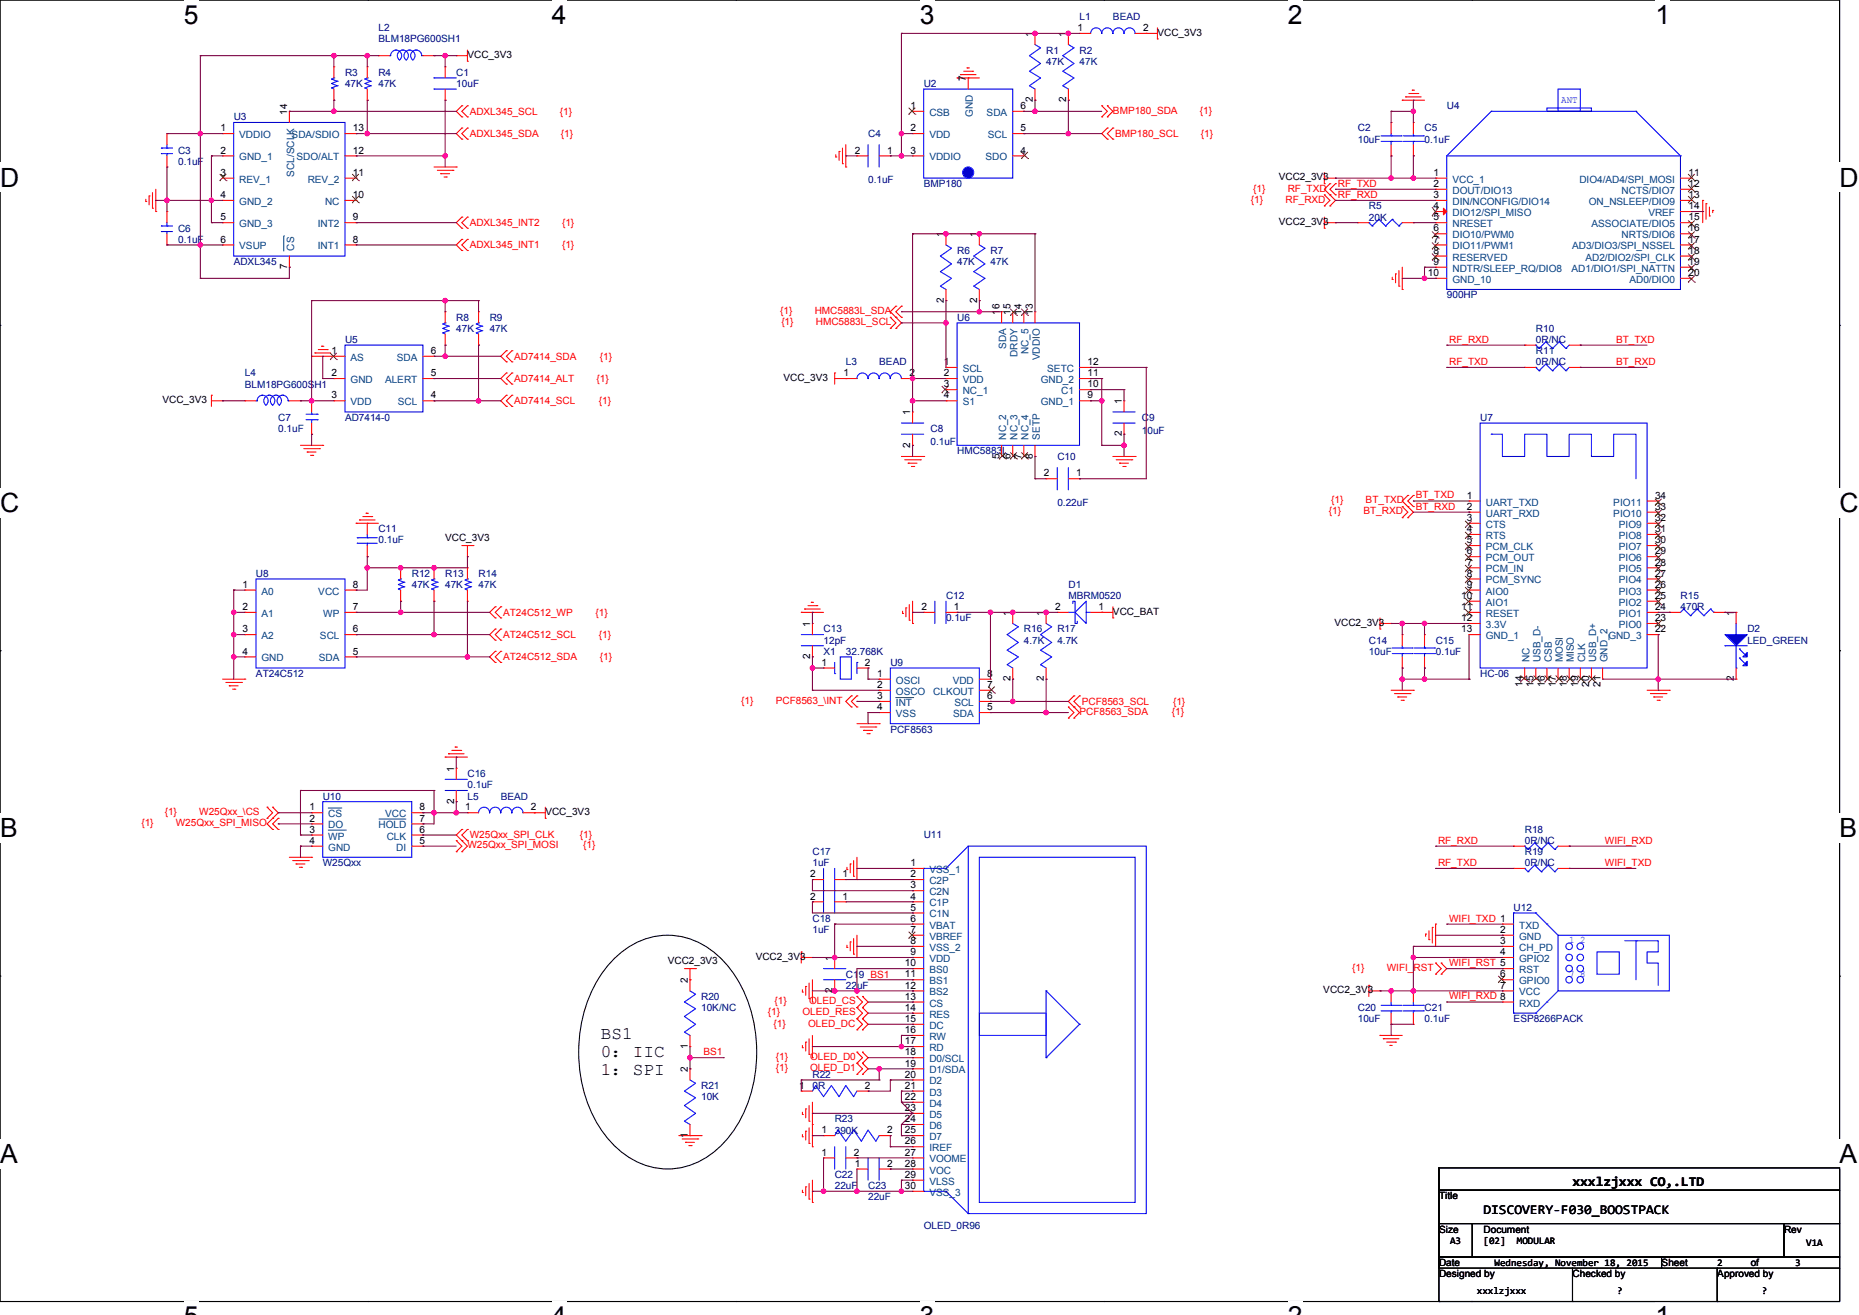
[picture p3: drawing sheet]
<svg xmlns="http://www.w3.org/2000/svg" width="297mm" height="210mm" viewBox="0 0 297 210" stroke-linecap="round" stroke-linejoin="round" font-family="sans-serif">
<defs><g id="words">
<g font-size="4.2">
<text x="29.4" y="3.8">5</text>
<text x="88.2" y="3.8">4</text>
<text x="147" y="3.8">3</text>
<text x="205.7" y="3.8">2</text>
<text x="264.5" y="3.8">1</text>
<text x="0" y="29.8">D</text>
<text x="293.9" y="29.8">D</text>
<text x="0" y="81.8">C</text>
<text x="293.9" y="81.8">C</text>
<text x="0" y="133.7">B</text>
<text x="293.9" y="133.7">B</text>
<text x="0" y="185.7">A</text>
<text x="293.9" y="185.7">A</text>
</g>
<g font-size="2.8">
<text x="96" y="165.9">BS1</text>
<text x="96" y="168.8">0：IIC</text>
<text x="96" y="171.6">1：SPI</text>
</g>
<g font-size="2.1">
<text x="251.2" y="189.4">xxxlzjxxx CO,.LTD</text>
<text x="237" y="193.8">DISCOVERY-F030_BOOSTPACK</text>
</g>
<g font-size="1.6" fill="#000080">
<text x="60.5" y="5">L2</text>
<text x="172.5" y="3.2">L1</text>
<text x="177.8" y="3.2">BEAD</text>
<text x="60.5" y="6.8">BLM18PG600SH1</text>
<text x="167.1" y="8.6">R1</text>
<text x="167.1" y="10.3">47K</text>
<text x="172.5" y="8.6">R2</text>
<text x="172.5" y="10.3">47K</text>
<text x="55.1" y="12.1">R3</text>
<text x="55.1" y="13.9">47K</text>
<text x="60.5" y="12.1">R4</text>
<text x="60.5" y="13.9">47K</text>
<text x="72.9" y="12.1">C1</text>
<text x="72.9" y="13.9">10uF</text>
<text x="147.6" y="13.9">U2</text>
<text x="231.2" y="17.4">U4</text>
<text x="37.3" y="19.2">U3</text>
<text x="138.7" y="21.9">C4</text>
<text x="216.9" y="21">C2</text>
<text x="216.9" y="22.8">10uF</text>
<text x="227.6" y="21">C5</text>
<text x="227.6" y="22.8">0.1uF</text>
<text x="28.5" y="24.6">C3</text>
<text x="28.5" y="26.3">0.1uF</text>
<text x="138.7" y="29.2">0.1uF</text>
<text x="147.6" y="29.9">BMP180</text>
<text x="218.7" y="33.4">R5</text>
<text x="218.7" y="35.2">20K</text>
<text x="28.5" y="37">C6</text>
<text x="28.5" y="38.8">0.1uF</text>
<text x="152.9" y="40.6">R6</text>
<text x="158.3" y="40.6">R7</text>
<text x="37.3" y="42.3">ADXL345</text>
<text x="152.9" y="42.3">47K</text>
<text x="158.3" y="42.3">47K</text>
<text x="231.2" y="47.7">900HP</text>
<text x="72.9" y="51.2">R8</text>
<text x="72.9" y="53">47K</text>
<text x="78.2" y="51.2">R9</text>
<text x="78.2" y="53">47K</text>
<text x="152.9" y="51.2">U6</text>
<text x="245.4" y="53">R10</text>
<text x="55.1" y="54.8">U5</text>
<text x="135.1" y="58.3">L3</text>
<text x="140.5" y="58.3">BEAD</text>
<text x="245.4" y="54.8">0R/NC</text>
<text x="245.4" y="56.6">R11</text>
<text x="245.4" y="58.3">0R/NC</text>
<text x="39.1" y="60.1">L4</text>
<text x="39.1" y="61.9">BLM18PG600SH1</text>
<text x="44.5" y="67.2">C7</text>
<text x="44.5" y="69">0.1uF</text>
<text x="55.1" y="67.2">AD7414-0</text>
<text x="148.7" y="69">C8</text>
<text x="148.7" y="71.1">0.1uF</text>
<text x="182.4" y="67.2">C9</text>
<text x="182.4" y="69.4">10uF</text>
<text x="236.5" y="67.2">U7</text>
<text x="152.9" y="72.6">HMC5883L</text>
<text x="168.9" y="73.4">C10</text>
<text x="168.9" y="80.7">0.22uF</text>
<text x="60.5" y="85">C11</text>
<text x="60.5" y="86.8">0.1uF</text>
<text x="40.9" y="92.1">U8</text>
<text x="65.8" y="92.1">R12</text>
<text x="65.8" y="93.9">47K</text>
<text x="71.1" y="92.1">R13</text>
<text x="71.1" y="93.9">47K</text>
<text x="76.5" y="92.1">R14</text>
<text x="76.5" y="93.9">47K</text>
<text x="151.1" y="95.7">C12</text>
<text x="170.7" y="93.9">D1</text>
<text x="170.7" y="95.7">MBRM0520</text>
<text x="268.5" y="95.7">R15</text>
<text x="131.6" y="101">C13</text>
<text x="151.1" y="99.2">0.1uF</text>
<text x="163.6" y="101">R16</text>
<text x="168.9" y="101">R17</text>
<text x="268.5" y="97.5">470R</text>
<text x="279.2" y="101">D2</text>
<text x="131.6" y="102.8">12pF</text>
<text x="131.6" y="104.6">X1</text>
<text x="135.1" y="104.6">32.768K</text>
<text x="142.3" y="106.3">U9</text>
<text x="163.6" y="102.8">4.7K</text>
<text x="168.9" y="102.8">4.7K</text>
<text x="218.7" y="102.8">C14</text>
<text x="218.7" y="104.6">10uF</text>
<text x="229.4" y="102.8">C15</text>
<text x="229.4" y="104.6">0.1uF</text>
<text x="279.2" y="102.8">LED_GREEN</text>
<text x="40.9" y="108.1">AT24C512</text>
<text x="236.5" y="108.1">HC-06</text>
<text x="142.3" y="117">PCF8563</text>
<text x="74.7" y="124.1">C16</text>
<text x="74.7" y="125.9">0.1uF</text>
<text x="51.6" y="127.7">U10</text>
<text x="74.7" y="127.7">L5</text>
<text x="80" y="127.7">BEAD</text>
<text x="129.8" y="136.6">C17</text>
<text x="147.6" y="133.9">U11</text>
<text x="243.6" y="133">R18</text>
<text x="243.6" y="134.8">0R/NC</text>
<text x="243.6" y="136.6">R19</text>
<text x="51.6" y="138.3">W25Qxx</text>
<text x="129.8" y="138.3">1uF</text>
<text x="243.6" y="138.3">0R/NC</text>
<text x="129.8" y="147.2">C18</text>
<text x="129.8" y="149">1uF</text>
<text x="241.8" y="145.5">U12</text>
<text x="112" y="159.7">R20</text>
<text x="112" y="161.5">10K/NC</text>
<text x="135.1" y="156.1">C19 BS1</text>
<text x="135.1" y="157.9">22uF</text>
<text x="216.9" y="161.5">C20</text>
<text x="227.6" y="161.5">C21</text>
<text x="216.9" y="163.2">10uF</text>
<text x="227.6" y="163.2">0.1uF</text>
<text x="241.8" y="163.2">ESP8266PACK</text>
<text x="112" y="173.9">R21</text>
<text x="129.8" y="172.1">R22</text>
<text x="129.8" y="173.9">0R</text>
<text x="112" y="175.7">10K</text>
<text x="133.4" y="179.2">R23</text>
<text x="133.4" y="181">390K</text>
<text x="133.4" y="188.1">C22</text>
<text x="133.4" y="189.9">22uF</text>
<text x="138.7" y="189.9">C23</text>
<text x="138.7" y="191.7">22uF</text>
<text x="147.6" y="196.3">OLED_0R96</text>
</g>
<g font-size="1.6">
<text x="165" y="5.9" transform="rotate(-90 165 5.9)">1</text>
<text x="170.3" y="5.9" transform="rotate(-90 170.3 5.9)">1</text>
<text x="172.1" y="5">1</text>
<text x="182.6" y="5">2</text>
<text x="184.9" y="5.7">VCC_3V3</text>
<text x="74.7" y="9.3">VCC_3V3</text>
<text x="145.4" y="17.4">1</text>
<text x="154.3" y="13" transform="rotate(-90 154.3 13)">7</text>
<text x="163.1" y="17.4">6</text>
<text x="165" y="16.4" transform="rotate(-90 165 16.4)">2</text>
<text x="170.3" y="16.4" transform="rotate(-90 170.3 16.4)">2</text>
<text x="35.2" y="21">1</text>
<text x="45.9" y="18.3" transform="rotate(-90 45.9 18.3)">14</text>
<text x="56.4" y="21">13</text>
<text x="145.4" y="21">2</text>
<text x="163.1" y="21">5</text>
<text x="35.2" y="24.5">2</text>
<text x="35.2" y="28.1">3</text>
<text x="56.4" y="28.1">11</text>
<text x="56.4" y="24.5">12</text>
<text x="136.6" y="24.5">2</text>
<text x="141.7" y="24.5">1</text>
<text x="145.4" y="24.5">3</text>
<text x="163.1" y="24.5">4</text>
<text x="204.3" y="28.8">VCC2_3V3</text>
<text x="229" y="28.1">1</text>
<text x="229" y="29.9">2</text>
<text x="269.7" y="28.1">11</text>
<text x="269.7" y="29.9">12</text>
<text x="35.2" y="31.6">4</text>
<text x="35.2" y="35.2">5</text>
<text x="56.4" y="35.2">9</text>
<text x="56.4" y="31.6">10</text>
<text x="204.3" y="35.9">VCC2_3V3</text>
<text x="229" y="31.6">3</text>
<text x="229" y="33.4">4</text>
<text x="229" y="35.2">5</text>
<text x="269.7" y="31.6">13</text>
<text x="269.7" y="33.4">14</text>
<text x="269.7" y="35.2">15</text>
<text x="35.2" y="38.7">6</text>
<text x="56.4" y="38.7">8</text>
<text x="150.8" y="37.9" transform="rotate(-90 150.8 37.9)">1</text>
<text x="156.1" y="37.9" transform="rotate(-90 156.1 37.9)">1</text>
<text x="229" y="37">6</text>
<text x="229" y="38.7">7</text>
<text x="229" y="40.5">8</text>
<text x="269.7" y="37">16</text>
<text x="269.7" y="38.7">17</text>
<text x="269.7" y="40.5">18</text>
<text x="45.9" y="43" transform="rotate(-90 45.9 43)">7</text>
<text x="228.1" y="44.1">10</text>
<text x="229" y="42.3">9</text>
<text x="269.7" y="42.3">19</text>
<text x="269.7" y="44.1">20</text>
<text x="150.8" y="48.4" transform="rotate(-90 150.8 48.4)">2</text>
<text x="156.1" y="48.4" transform="rotate(-90 156.1 48.4)">2</text>
<text x="159.7" y="50.3" transform="rotate(-90 159.7 50.3)">16</text>
<text x="161.4" y="50.3" transform="rotate(-90 161.4 50.3)">15</text>
<text x="163.2" y="50.3" transform="rotate(-90 163.2 50.3)">14</text>
<text x="165" y="50.3" transform="rotate(-90 165 50.3)">13</text>
<text x="53" y="56.5">1</text>
<text x="68.8" y="56.5">6</text>
<text x="150.8" y="58.3">1</text>
<text x="173.7" y="58.3">12</text>
<text x="26" y="64.4">VCC_3V3</text>
<text x="53" y="60.1">2</text>
<text x="53" y="63.6">3</text>
<text x="68.8" y="63.6">4</text>
<text x="68.8" y="60.1">5</text>
<text x="125.2" y="60.8">VCC_3V3</text>
<text x="134.8" y="60.1">1</text>
<text x="145.3" y="60.1">2</text>
<text x="150.8" y="60.1">2</text>
<text x="150.8" y="61.9">3</text>
<text x="150.8" y="63.6">4</text>
<text x="173.7" y="63.6">9</text>
<text x="173.7" y="61.9">10</text>
<text x="173.7" y="60.1">11</text>
<text x="179.2" y="64.5" transform="rotate(-90 179.2 64.5)">1</text>
<text x="145.4" y="71.5" transform="rotate(-90 145.4 71.5)">2</text>
<text x="145.4" y="66.3" transform="rotate(-90 145.4 66.3)">1</text>
<text x="179.2" y="69.7" transform="rotate(-90 179.2 69.7)">2</text>
<text x="159.7" y="73.3" transform="rotate(-90 159.7 73.3)">5</text>
<text x="161.4" y="73.3" transform="rotate(-90 161.4 73.3)">6</text>
<text x="163.2" y="73.3" transform="rotate(-90 163.2 73.3)">7</text>
<text x="165" y="73.3" transform="rotate(-90 165 73.3)">8</text>
<text x="166.8" y="76.1">2</text>
<text x="172" y="76.1">1</text>
<text x="234.4" y="79.6">1</text>
<text x="234.4" y="81.4">2</text>
<text x="234.4" y="83.2">3</text>
<text x="264.4" y="83.2">32</text>
<text x="264.4" y="81.4">33</text>
<text x="264.4" y="79.6">34</text>
<text x="71.1" y="86.4">VCC_3V3</text>
<text x="234.4" y="85">4</text>
<text x="234.4" y="86.8">5</text>
<text x="234.4" y="88.5">6</text>
<text x="264.4" y="88.5">29</text>
<text x="264.4" y="86.8">30</text>
<text x="264.4" y="85">31</text>
<text x="38.8" y="93.9">1</text>
<text x="56.4" y="93.9">8</text>
<text x="233.5" y="95.6">10</text>
<text x="234.4" y="90.3">7</text>
<text x="234.4" y="92.1">8</text>
<text x="234.4" y="93.9">9</text>
<text x="264.4" y="95.6">25</text>
<text x="264.4" y="93.9">26</text>
<text x="264.4" y="92.1">27</text>
<text x="264.4" y="90.3">28</text>
<text x="38.8" y="97.4">2</text>
<text x="38.8" y="101">3</text>
<text x="56.4" y="101">6</text>
<text x="56.4" y="97.4">7</text>
<text x="129.4" y="100.1" transform="rotate(-90 129.4 100.1)">1</text>
<text x="147.2" y="97.4">2</text>
<text x="152.4" y="97.4">1</text>
<text x="161.4" y="98.3" transform="rotate(-90 161.4 98.3)">1</text>
<text x="166.8" y="98.3" transform="rotate(-90 166.8 98.3)">1</text>
<text x="168.6" y="97.4">2</text>
<text x="175.5" y="97.4">1</text>
<text x="177.8" y="98.2">VCC_BAT</text>
<text x="213.2" y="99.9">VCC2_3V3</text>
<text x="233.5" y="97.4">11</text>
<text x="233.5" y="99.2">12</text>
<text x="233.5" y="101">13</text>
<text x="264.4" y="101">22</text>
<text x="264.4" y="99.2">23</text>
<text x="264.4" y="97.4">24</text>
<text x="277" y="98.3" transform="rotate(-90 277 98.3)">1</text>
<text x="38.8" y="104.5">4</text>
<text x="56.4" y="104.5">5</text>
<text x="129.4" y="105.3" transform="rotate(-90 129.4 105.3)">2</text>
<text x="131.2" y="106.3">1</text>
<text x="138.2" y="106.3">2</text>
<text x="140.1" y="108.1">1</text>
<text x="140.1" y="109.9">2</text>
<text x="140.1" y="111.6">3</text>
<text x="140.1" y="113.4">4</text>
<text x="157.7" y="113.4">5</text>
<text x="157.7" y="111.6">6</text>
<text x="157.7" y="109.9">7</text>
<text x="157.7" y="108.1">8</text>
<text x="161.4" y="108.8" transform="rotate(-90 161.4 108.8)">2</text>
<text x="166.8" y="108.8" transform="rotate(-90 166.8 108.8)">2</text>
<text x="243.2" y="109.7" transform="rotate(-90 243.2 109.7)">14</text>
<text x="245" y="109.7" transform="rotate(-90 245 109.7)">15</text>
<text x="246.8" y="109.7" transform="rotate(-90 246.8 109.7)">16</text>
<text x="248.6" y="109.7" transform="rotate(-90 248.6 109.7)">17</text>
<text x="250.3" y="109.7" transform="rotate(-90 250.3 109.7)">18</text>
<text x="252.1" y="109.7" transform="rotate(-90 252.1 109.7)">19</text>
<text x="253.9" y="109.7" transform="rotate(-90 253.9 109.7)">20</text>
<text x="255.7" y="109.7" transform="rotate(-90 255.7 109.7)">21</text>
<text x="277" y="108.8" transform="rotate(-90 277 108.8)">2</text>
<text x="72.5" y="123.2" transform="rotate(-90 72.5 123.2)">1</text>
<text x="49.4" y="129.4">1</text>
<text x="49.4" y="131.2">2</text>
<text x="67" y="131.2">7</text>
<text x="67" y="129.4">8</text>
<text x="72.5" y="128.4" transform="rotate(-90 72.5 128.4)">2</text>
<text x="74.3" y="129.4">1</text>
<text x="84.8" y="129.4">2</text>
<text x="87.1" y="130.2">VCC_3V3</text>
<text x="49.4" y="133">3</text>
<text x="49.4" y="134.8">4</text>
<text x="67" y="134.8">5</text>
<text x="67" y="133">6</text>
<text x="129.4" y="140.1">2</text>
<text x="129.4" y="143.6">2</text>
<text x="134.6" y="140.1">1</text>
<text x="134.6" y="143.6">1</text>
<text x="145.4" y="138.3">1</text>
<text x="145.4" y="140.1">2</text>
<text x="145.4" y="141.9">3</text>
<text x="145.4" y="143.6">4</text>
<text x="145.4" y="145.4">5</text>
<text x="145.4" y="147.2">6</text>
<text x="145.4" y="149">7</text>
<text x="239.7" y="149">2</text>
<text x="106.7" y="154">VCC2_3V3</text>
<text x="120.7" y="153.3">VCC2_3V3</text>
<text x="133" y="153.4" transform="rotate(-90 133 153.4)">1</text>
<text x="144.6" y="154.3">10</text>
<text x="145.4" y="150.8">8</text>
<text x="145.4" y="152.5">9</text>
<text x="239.7" y="150.8">3</text>
<text x="239.7" y="152.5">4</text>
<text x="109.9" y="157" transform="rotate(-90 109.9 157)">2</text>
<text x="133" y="158.6" transform="rotate(-90 133 158.6)">2</text>
<text x="144.6" y="156.1">11</text>
<text x="144.6" y="157.9">12</text>
<text x="144.6" y="159.6">13</text>
<text x="144.6" y="161.4">14</text>
<text x="211.4" y="158.6">VCC2_3V3</text>
<text x="239.7" y="156.1">6</text>
<text x="239.7" y="157.9">7</text>
<text x="109.9" y="167.5" transform="rotate(-90 109.9 167.5)">1</text>
<text x="144.6" y="163.2">15</text>
<text x="144.6" y="165">16</text>
<text x="144.6" y="166.8">17</text>
<text x="109.9" y="171.2" transform="rotate(-90 109.9 171.2)">2</text>
<text x="127.7" y="173.9">1</text>
<text x="138.2" y="173.9">2</text>
<text x="144.6" y="168.5">18</text>
<text x="144.6" y="170.3">19</text>
<text x="144.6" y="172.1">20</text>
<text x="144.6" y="173.9">21</text>
<text x="144.6" y="175.7">22</text>
<text x="144.6" y="177.4">23</text>
<text x="144.6" y="179.2">24</text>
<text x="109.9" y="181.7" transform="rotate(-90 109.9 181.7)">1</text>
<text x="131.2" y="184.5">1</text>
<text x="131.2" y="181">1</text>
<text x="136.4" y="184.5">2</text>
<text x="141.7" y="181">2</text>
<text x="144.6" y="181">25</text>
<text x="144.6" y="182.8">26</text>
<text x="144.6" y="184.5">27</text>
<text x="136.6" y="186.3">1</text>
<text x="141.7" y="186.3">2</text>
<text x="144.6" y="186.3">28</text>
<text x="144.6" y="188.1">29</text>
<text x="144.6" y="189.9">30</text>
<text x="229.9" y="191.5">Title</text>
<text x="229.9" y="196.8">Size</text>
<text x="237" y="196.8">Document</text>
<text x="285" y="196.8">Rev</text>
<text x="229.9" y="202.2">Date</text>
<text x="229.9" y="204">Designed by</text>
<text x="231.7" y="198.6">A3</text>
<text x="237" y="198.6">[02]</text>
<text x="238.8" y="202.2">Wednesday, November 18, 2015</text>
<text x="242.3" y="198.6">MODULAR</text>
<text x="251.2" y="204">Checked by</text>
<text x="265.5" y="202.2">Sheet</text>
<text x="274.3" y="202.2">2</text>
<text x="274.4" y="204">Approved by</text>
<text x="279.7" y="202.2">of</text>
<text x="286.8" y="202.2">3</text>
<text x="288.6" y="199">V1A</text>
<text x="236" y="206.7">xxxlzjxxx</text>
<text x="258.3" y="206.7">?</text>
<text x="281.5" y="206.7">?</text>
</g>
<g font-size="1.6" fill="#00f">
<text x="249.4" y="16.4">ANT</text>
<text x="250.7" y="150.6">1</text>
<text x="250.7" y="156">7</text>
<text x="252.5" y="150.6">2</text>
<text x="252.5" y="156">8</text>
</g>
<g font-size="1.6" fill="#004080">
<text x="38.2" y="22.1">VDDIO</text>
<text x="46.6" y="22.1">SDA/SDIO</text>
<text x="148.5" y="18.5">CSB</text>
<text x="148.5" y="22.1">VDD</text>
<text x="155.4" y="18.7" transform="rotate(-90 155.4 18.7)">GND</text>
<text x="157.6" y="18.5">SDA</text>
<text x="157.8" y="22.1">SCL</text>
<text x="38.2" y="25.6">GND_1</text>
<text x="38.2" y="29.2">REV_1</text>
<text x="47" y="28.2" transform="rotate(-90 47 28.2)">SCL/SCLK</text>
<text x="47.4" y="25.6">SDO/ALT</text>
<text x="49.2" y="29.2">REV_2</text>
<text x="148.5" y="25.6">VDDIO</text>
<text x="157.5" y="25.6">SDO</text>
<text x="232" y="29.2">VCC_1</text>
<text x="252.3" y="29.2">DIO4/AD4/SPI_MOSI</text>
<text x="38.2" y="32.7">GND_2</text>
<text x="51.9" y="32.7">NC</text>
<text x="232" y="30.9">DOUT/DIO13</text>
<text x="232" y="32.7">DIN/NCONFIG/DIO14</text>
<text x="232" y="34.5">DIO12/SPI_MISO</text>
<text x="253.8" y="32.7">ON_NSLEEP/DIO9</text>
<text x="259.1" y="30.9">NCTS/DIO7</text>
<text x="263.3" y="34.5">VREF</text>
<text x="38.2" y="36.3">GND_3</text>
<text x="38.2" y="39.8">VSUP</text>
<text x="47" y="40" transform="rotate(-90 47 40)">CS</text>
<text x="50.8" y="39.8">INT1</text>
<text x="50.8" y="36.3">INT2</text>
<text x="232" y="36.3">NRESET</text>
<text x="232" y="38.1">DIO10/PWM0</text>
<text x="232" y="39.8">DIO11/PWM1</text>
<text x="232" y="41.6">RESERVED</text>
<text x="251.2" y="39.8">AD3/DIO3/SPI_NSSEL</text>
<text x="253.3" y="41.6">AD2/DIO2/SPI_CLK</text>
<text x="254.3" y="36.3">ASSOCIATE/DIO5</text>
<text x="259.1" y="38.1">NRTS/DIO6</text>
<text x="232" y="43.4">NDTR/SLEEP_RQ/DIO8</text>
<text x="232" y="45.2">GND_10</text>
<text x="251.1" y="43.4">AD1/DIO1/SPI_NATTN</text>
<text x="260.3" y="45.2">AD0/DIO0</text>
<text x="56" y="57.6">AS</text>
<text x="63.4" y="57.6">SDA</text>
<text x="153.8" y="59.4">SCL</text>
<text x="160.8" y="55.8" transform="rotate(-90 160.8 55.8)">SDA</text>
<text x="162.6" y="57" transform="rotate(-90 162.6 57)">DRDY</text>
<text x="164.3" y="56.6" transform="rotate(-90 164.3 56.6)">NC_5</text>
<text x="166.1" y="57.5" transform="rotate(-90 166.1 57.5)">VDDIO</text>
<text x="167.3" y="59.4">SETC</text>
<text x="56" y="61.2">GND</text>
<text x="56" y="64.7">VDD</text>
<text x="61.5" y="61.2">ALERT</text>
<text x="63.6" y="64.7">SCL</text>
<text x="153.8" y="61.2">VDD</text>
<text x="153.8" y="62.9">NC_1</text>
<text x="153.8" y="64.7">S1</text>
<text x="166.3" y="64.7">GND_1</text>
<text x="166.3" y="61.2">GND_2</text>
<text x="169.5" y="62.9">C1</text>
<text x="160.8" y="70.2" transform="rotate(-90 160.8 70.2)">NC_2</text>
<text x="162.6" y="70.2" transform="rotate(-90 162.6 70.2)">NC_3</text>
<text x="164.3" y="70.2" transform="rotate(-90 164.3 70.2)">NC_4</text>
<text x="166.1" y="70.2" transform="rotate(-90 166.1 70.2)">SETP</text>
<text x="237.4" y="80.7">UART_TXD</text>
<text x="237.4" y="82.5">UART_RXD</text>
<text x="257.7" y="82.5">PIO10</text>
<text x="257.7" y="80.7">PIO11</text>
<text x="237.4" y="84.3">CTS</text>
<text x="237.4" y="86.1">RTS</text>
<text x="237.4" y="87.8">PCM_CLK</text>
<text x="237.4" y="89.6">PCM_OUT</text>
<text x="258.6" y="89.6">PIO6</text>
<text x="258.6" y="87.8">PIO7</text>
<text x="258.6" y="86.1">PIO8</text>
<text x="258.6" y="84.3">PIO9</text>
<text x="41.8" y="95">A0</text>
<text x="50.9" y="95">VCC</text>
<text x="237.4" y="91.4">PCM_IN</text>
<text x="237.4" y="93.2">PCM_SYNC</text>
<text x="237.4" y="95">AIO0</text>
<text x="258.6" y="95">PIO3</text>
<text x="258.6" y="93.2">PIO4</text>
<text x="258.6" y="91.4">PIO5</text>
<text x="41.8" y="98.5">A1</text>
<text x="51.7" y="98.5">WP</text>
<text x="237.4" y="96.7">AIO1</text>
<text x="237.4" y="98.5">RESET</text>
<text x="237.4" y="100.3">3.3V</text>
<text x="258.6" y="100.3">PIO0</text>
<text x="258.6" y="98.5">PIO1</text>
<text x="258.6" y="96.7">PIO2</text>
<text x="41.8" y="102.1">A2</text>
<text x="41.8" y="105.6">GND</text>
<text x="50.9" y="105.6">SDA</text>
<text x="51.1" y="102.1">SCL</text>
<text x="237.4" y="102.1">GND_1</text>
<text x="244.3" y="105.8" transform="rotate(-90 244.3 105.8)">NC</text>
<text x="246.1" y="105.8" transform="rotate(-90 246.1 105.8)">USB_D-</text>
<text x="247.9" y="105.8" transform="rotate(-90 247.9 105.8)">CSB</text>
<text x="249.7" y="105.8" transform="rotate(-90 249.7 105.8)">MOSI</text>
<text x="251.5" y="105.8" transform="rotate(-90 251.5 105.8)">MISO</text>
<text x="253.2" y="105.8" transform="rotate(-90 253.2 105.8)">CLK</text>
<text x="255" y="105.8" transform="rotate(-90 255 105.8)">USB_D+</text>
<text x="256.8" y="105.8" transform="rotate(-90 256.8 105.8)">GND_2</text>
<text x="257" y="102.1">GND_3</text>
<text x="143.1" y="109.2">OSCI</text>
<text x="143.1" y="111">OSCO</text>
<text x="143.1" y="112.7">INT</text>
<text x="149.1" y="111">CLKOUT</text>
<text x="152.2" y="109.2">VDD</text>
<text x="152.5" y="112.7">SCL</text>
<text x="143.1" y="114.5">VSS</text>
<text x="152.3" y="114.5">SDA</text>
<text x="52.5" y="130.5">CS</text>
<text x="61.5" y="130.5">VCC</text>
<text x="52.5" y="132.3">DO</text>
<text x="52.5" y="134.1">WP</text>
<text x="52.5" y="135.8">GND</text>
<text x="60.5" y="132.3">HOLD</text>
<text x="61.8" y="134.1">CLK</text>
<text x="63.3" y="135.8">DI</text>
<text x="148.5" y="139.4">VSS_1</text>
<text x="148.5" y="141.2">C2P</text>
<text x="148.5" y="143">C2N</text>
<text x="148.5" y="144.7">C1P</text>
<text x="148.5" y="146.5">C1N</text>
<text x="148.5" y="148.3">VBAT</text>
<text x="242.7" y="148.3">TXD</text>
<text x="148.5" y="150.1">VBREF</text>
<text x="148.5" y="151.8">VSS_2</text>
<text x="148.5" y="153.6">VDD</text>
<text x="148.5" y="155.4">BS0</text>
<text x="242.7" y="150.1">GND</text>
<text x="242.7" y="151.8">CH_PD</text>
<text x="242.7" y="153.6">GPIO2</text>
<text x="242.7" y="155.4">RST</text>
<text x="148.5" y="157.2">BS1</text>
<text x="148.5" y="159">BS2</text>
<text x="148.5" y="160.7">CS</text>
<text x="242.7" y="157.2">GPIO0</text>
<text x="242.7" y="159">VCC</text>
<text x="242.7" y="160.7">RXD</text>
<text x="148.5" y="162.5">RES</text>
<text x="148.5" y="164.3">DC</text>
<text x="148.5" y="166.1">RW</text>
<text x="148.5" y="167.9">RD</text>
<text x="148.5" y="169.6">D0/SCL</text>
<text x="148.5" y="171.4">D1/SDA</text>
<text x="148.5" y="173.2">D2</text>
<text x="148.5" y="175">D3</text>
<text x="148.5" y="176.7">D4</text>
<text x="148.5" y="178.5">D5</text>
<text x="148.5" y="180.3">D6</text>
<text x="148.5" y="182.1">D7</text>
<text x="148.5" y="183.9">IREF</text>
<text x="148.5" y="185.6">VOOME</text>
<text x="148.5" y="187.4">VOC</text>
<text x="148.5" y="189.2">VLSS</text>
<text x="148.5" y="191">VSS_3</text>
</g>
<g font-size="1.6" fill="#f00">
<text x="75" y="21.9">ADXL345_SDA</text>
<text x="75" y="18.3">ADXL345_SCL</text>
<text x="89.4" y="18.3">{1}</text>
<text x="89.6" y="21.9">{1}</text>
<text x="177.8" y="18.2">BMP180_SDA</text>
<text x="178.2" y="21.9">BMP180_SCL</text>
<text x="191.7" y="18.2">{1}</text>
<text x="191.9" y="21.9">{1}</text>
<text x="213.7" y="29.8">RF_TXD</text>
<text x="199.9" y="32.4">{1}</text>
<text x="200.2" y="30.6">{1}</text>
<text x="205.4" y="32.4">RF_RXD</text>
<text x="205.7" y="30.6">RF_TXD</text>
<text x="213.7" y="31.6">RF_RXD</text>
<text x="75" y="39.7">ADXL345_INT1</text>
<text x="75" y="36.1">ADXL345_INT2</text>
<text x="89.8" y="39.7">{1}</text>
<text x="89.8" y="36.1">{1}</text>
<text x="124.7" y="50.2">{1}</text>
<text x="124.8" y="51.9">{1}</text>
<text x="130.2" y="50.2">HMC5883L_SDA</text>
<text x="130.3" y="51.9">HMC5883L_SCL</text>
<text x="82.2" y="57.4">AD7414_SDA</text>
<text x="95.8" y="57.4">{1}</text>
<text x="231.5" y="54.7">RF_RXD</text>
<text x="231.5" y="58.3">RF_TXD</text>
<text x="258.2" y="54.7">BT_TXD</text>
<text x="258.2" y="58.3">BT_RXD</text>
<text x="82.2" y="61">AD7414_ALT</text>
<text x="82.2" y="64.6">AD7414_SCL</text>
<text x="95.3" y="61">{1}</text>
<text x="95.7" y="64.6">{1}</text>
<text x="212.3" y="82.2">{1}</text>
<text x="212.7" y="80.4">{1}</text>
<text x="217.8" y="82.2">BT_RXD</text>
<text x="218.2" y="80.4">BT_TXD</text>
<text x="226.2" y="79.6">BT_TXD</text>
<text x="226.2" y="81.4">BT_RXD</text>
<text x="80.4" y="101.9">AT24C512_SCL</text>
<text x="80.4" y="98.3">AT24C512_WP</text>
<text x="95.1" y="98.3">{1}</text>
<text x="95.7" y="101.9">{1}</text>
<text x="80.4" y="105.5">AT24C512_SDA</text>
<text x="95.8" y="105.5">{1}</text>
<text x="118.4" y="112.4">{1}</text>
<text x="123.9" y="112.4">PCF8563_\INT</text>
<text x="172.8" y="112.6">PCF8563_SCL</text>
<text x="187.4" y="112.6">{1}</text>
<text x="172.5" y="114.2">PCF8563_SDA</text>
<text x="187.2" y="114.2">{1}</text>
<text x="22.6" y="131.9">{1}</text>
<text x="26.3" y="130.2">{1}</text>
<text x="28.1" y="131.9">W25Qxx_SPI_MISO</text>
<text x="31.8" y="130.2">W25Qxx_\CS</text>
<text x="74.7" y="135.5">W25Qxx_SPI_MOSI</text>
<text x="75" y="133.9">W25Qxx_SPI_CLK</text>
<text x="92.6" y="133.9">{1}</text>
<text x="93.2" y="135.5">{1}</text>
<text x="229.7" y="134.7">RF_RXD</text>
<text x="256.4" y="134.7">WIFI_RXD</text>
<text x="229.7" y="138.3">RF_TXD</text>
<text x="256.4" y="138.3">WIFI_TXD</text>
<text x="231.5" y="147.2">WIFI_TXD 1</text>
<text x="216" y="155.1">{1}</text>
<text x="221.6" y="155.1">WIFI_RST</text>
<text x="231.5" y="154.3">WIFI_RST 5</text>
<text x="123.8" y="160.4">{1}</text>
<text x="129.3" y="160.4">OLED_CS</text>
<text x="231.5" y="159.6">WIFI_RXD 8</text>
<text x="122.7" y="162.2">{1}</text>
<text x="123.6" y="163.9">{1}</text>
<text x="128.2" y="162.2">OLED_RES</text>
<text x="129.1" y="163.9">OLED_DC</text>
<text x="112.4" y="168.6">BS1</text>
<text x="123.9" y="169.3">{1}</text>
<text x="123.9" y="171.1">{1}</text>
<text x="129.4" y="169.3">OLED_D0</text>
<text x="129.4" y="171.1">OLED_D1</text>
</g>
</g></defs>
<path d="M0 0h293.9v207.8h-293.9z" fill="none" stroke="#000" stroke-width=".17"/>
<g fill="#fff">
<path d="M29.4 0h2.3v4.7h-2.3z"/>
<path d="M29.4 207.8h2.3v2.2h-2.3z"/>
</g>
<path d="M58.8 0h.1M58.8 207.8h.1" fill="none" stroke="#000" stroke-width=".17"/>
<g fill="#fff">
<path d="M88.2 0h2.3v4.7h-2.3z"/>
<path d="M88.2 207.8h2.3v2.2h-2.3z"/>
</g>
<path d="M117.6 0h.1M117.6 207.8h.1" fill="none" stroke="#000" stroke-width=".17"/>
<g fill="#fff">
<path d="M146.9 0h2.4v4.7h-2.4z"/>
<path d="M146.9 207.8h2.4v2.2h-2.4z"/>
</g>
<path d="M176.3 0h.1M176.3 207.8h.1" fill="none" stroke="#000" stroke-width=".17"/>
<g fill="#fff">
<path d="M205.7 0h2.4v4.7h-2.4z"/>
<path d="M205.7 207.8h2.4v2.2h-2.4z"/>
</g>
<path d="M235.1 0h.1M235.1 207.8h.1" fill="none" stroke="#000" stroke-width=".17"/>
<g fill="#fff">
<path d="M264.5 0h2.4v4.7h-2.4z"/>
<path d="M264.5 207.8h2.4v2.2h-2.4z"/>
<path d="M0 26h3.1v4.7h-3.1z"/>
<path d="M293.9 26h3.1v4.7h-3.1z"/>
<path d="M0 77.9h3.1v4.8h-3.1z"/>
<path d="M293.9 77.9h3.1v4.8h-3.1z"/>
</g>
<path d="M0 52h.1M293.9 52h.1" fill="none" stroke="#000" stroke-width=".17"/>
<g fill="#fff">
<path d="M0 129.9h2.8v4.7h-2.8z"/>
<path d="M293.9 129.9h2.8v4.7h-2.8z"/>
</g>
<path d="M0 103.9h.1M293.9 103.9h.1" fill="none" stroke="#000" stroke-width=".17"/>
<g fill="#fff">
<path d="M0 181.9h2.8v4.7h-2.8z"/>
<path d="M293.9 181.9h2.8v4.7h-2.8z"/>
</g>
<g fill="none" stroke="#000" stroke-width=".17">
<path d="M0 155.9h.1M98.1 153.2a11.6 11.6 0 0 1 17.2 0 21.9 21.9 0 0 1 5.3 18.4 18.9 18.9 0 0 1-7.5 13.1 11.5 11.5 0 0 1-15-1.8 21.9 21.9 0 0 1-5.4-18.4 20.1 20.1 0 0 1 5.4-11.3zM293.9 155.9h.1M229.9 186.5h64v3.6h-64zM229.9 190.1h64v5.3h-64zM229.9 195.4h5.3v5.3h-5.3zM229.9 186.5v21.3M235.2 195.4h49.8v5.3h-49.8zM285 195.4h8.9v5.3h-8.9zM229.9 200.7h35.6v1.8h-35.6zM229.9 207.8h.1M251.2 207.8h.1"/>
<path d="M251.2 202.5v5.3M265.5 200.7h28.4v1.8h-28.4zM274.3 207.8h.1M274.3 202.5v5.3M293.9 202.5v5.3h-64"/>
</g>
<g fill="none" stroke="#f00" stroke-width=".17">
<path d="M46.2 17.8h.1M46.2 17.8v1.8M53.3 16h.1M53.3 10.7h.1M53.3 10.7v1.7M53.3 14.2v1.8M58.7 16h.1M58.7 10.7h.1M58.7 10.7v1.7M58.7 14.2v1.8M60.5 8.9h.1M60.5 8.9h1.7"/>
<path d="M67.6 8.9h1.7M69.3 8.9h.1M71.1 16h.1M71.1 10.7h.1M71.1 10.7v1.7M71.1 14.2v1.8M72.9 8.9h.1M72.9 8.9h1.8M73.8 16.9h.1M73.8 18.7h.1M73.8 16.9l-.9 .9 .9 .9M74.7 9.8h.1"/>
<path d="M74.7 18.7h.1M74.7 16.9h.1M74.7 8v1.8M74.7 16.9l-.9 .9 .9 .9M145.8 17.8h.1M145.8 17.8h1.8M152.9 12.4h.1M152.9 12.4h3.6M153.4 11.9h.1M153.4 11.9h2.5M154 11.4h1.4M154.5 10.8h.1"/>
<path d="M154.5 10.8h.4M154.7 12.4h.1M154.7 12.4v1.8M155.4 11.4h.1M161.8 17.8h1.8M163.6 17.8h.1M165.4 5.3h.1M165.4 16h.1M165.4 5.3v1.8M165.4 14.2v1.8M170.7 5.3h.1M170.7 16h.1"/>
<path d="M170.7 5.3v1.8M170.7 14.2v1.8M172.5 5.3h.1M172.5 5.3h1.7M176 18.7h.1M176 16.9h.1M176 16.9l.9 .9-.9 .9M176.9 18.7h.1M176.9 16.9h.1M176.9 16.9l.9 .9-.9 .9M181.4 5.3h3.5M183.1 5.3h.1"/>
<path d="M184.9 6.2h.1M184.9 4.4v1.8M222.2 19.6h.1M222.2 19.6v1.7M224 16h.1M224 16h3.6M224.6 15.5h.1M224.6 15.5h2.5M225.1 14.9h1.4M225.6 14.4h.1M225.6 14.4h.4M225.8 19.6h.1"/>
<path d="M225.8 19.6v1.7M226.5 14.9h.1M23.3 32.2h.1M23.3 31.8v.4M23.8 31.3h.1M23.8 31.3v1.4M24.4 33.3h.1M24.4 30.8v2.5M24.9 33.8h.1M24.9 30.2v3.6M26.7 26.7h.1M26.7 21.3h.1"/>
<path d="M26.7 39.1h.1M26.7 33.8h.1M26.7 21.3v1.8M26.7 24.9v1.8M26.7 33.8v1.8M26.7 37.3v1.8M35.6 21.3h.1M35.6 24.9h.1M35.6 28.4h.1M35.6 32h.1M35.6 35.6h.1M35.6 39.1h.1"/>
<path d="M35.6 28.4h1.7M35.6 35.6h1.7M35.6 24.9h1.7M35.6 32h1.7M35.6 39.1h1.7M35.6 21.3h1.7M55.1 28.4h1.8M55.1 35.6h1.8M55.1 24.9h1.8M55.1 32h1.8M55.1 39.1h1.8M55.1 21.3h1.8"/>
<path d="M56.9 39.1h.1M56.9 35.6h.1M56.9 32h.1M56.9 28.4h.1M56.9 24.9h.1M56.9 21.3h.1M69.3 26.7h3.6M69.9 27.2h2.5M70.4 27.7h.1M70.4 27.7h1.4M70.9 28.3h.4M71.3 28.3h.1"/>
<path d="M72.4 27.2h.1M72.9 26.7h.1M73.8 20.4h.1M73.8 22.2h.1M73.8 38.2h.1M73.8 34.7h.1M73.8 36.4h.1M73.8 20.4l-.9 .9 .9 .9M73.8 38.2l-.9 .9 .9 .9M73.8 34.7l-.9 .9 .9 .8M74.7 22.2h.1M74.7 20.4h.1"/>
<path d="M74.7 38.2h.1M74.7 36.4h.1M74.7 34.7h.1M74.7 20.4l-.9 .9 .9 .9M74.7 38.2l-.9 .9 .9 .9M74.7 34.7l-.9 .9 .9 .8M133.5 25.1h.1M133.5 24.7v.4M134.1 24.2h.1M134.1 24.2v1.4M134.6 26.1h.1M134.6 23.6v2.5"/>
<path d="M135.1 26.7h.1M135.1 23.1v3.6M136.9 24.9h.1M136.9 24.9h1.8M140.5 24.9h1.7M142.2 24.9h.1M145.8 21.3h.1M145.8 24.9h.1M145.8 24.9h1.8M145.8 21.3h1.8M151.1 37.3h.1M151.1 37.3v1.8"/>
<path d="M156.5 37.3h.1M156.5 37.3v1.8M161.8 24.9h1.8M161.8 21.3h1.8M163.6 24.9h.1M163.6 21.3h.1M176.9 20.4h.1M176.9 22.2h.1M176.9 20.4l-.9 .9 .9 .9M177.8 22.2h.1M177.8 20.4h.1M177.8 20.4l-.9 .9 .9 .9"/>
<path d="M211.6 29.3h.1M211.6 36.4h.1M211.6 31.1h.1M211.6 32.9h.1M211.6 28.4h1.8M211.6 27.6v1.7M211.6 34.7v1.7M211.6 35.6h1.8M211.6 31.1l.9 .9-.9 .9M212.5 29.3h.1M212.5 31.1h.1M212.5 32.9h.1"/>
<path d="M212.5 29.3l-.9 .9 1.8 1.8-.9 .9M213.4 28.4h.1M213.4 35.6h.1M213.4 29.3h.1M213.4 31.1h.1M213.4 29.3l-.9 .9 .9 .9M216.9 35.6h.1M216.9 35.6h1.8M222.2 24.9h.1M222.2 23.1v1.8M224 35.6h1.8M225.8 24.9h.1"/>
<path d="M225.8 35.6h.1M225.8 23.1v1.8M229.4 28.4h.1M229.4 30.2h.1M229.4 32h.1M229.4 33.8h.1M229.4 35.6h.1M229.4 37.3h.1M229.4 39.1h.1M229.4 28.4h1.7M229.4 35.6h1.7M229.4 30.2h1.7"/>
<path d="M229.4 32h1.7M229.4 33.8h1.7M229.4 37.3h1.7M229.4 39.1h1.7M268.5 28.4h1.8M268.5 35.6h1.8M268.5 30.2h1.8M268.5 32h1.8M268.5 33.8h1.8M268.5 37.3h1.8M268.5 39.1h1.8M270.3 28.4h.1"/>
<path d="M270.3 30.2h.1M270.3 32h.1M270.3 33.8h.1M270.3 35.6h.1M270.3 37.3h.1M270.3 39.1h.1M272 32h.1M272 32v3.6M272.6 32.5h.1M272.6 32.5v2.5M273.1 34.5h.1M273.1 33.1v1.4"/>
<path d="M273.6 33.6h.1M273.6 33.6v.4M46.2 42.7h.1M46.2 40.9v1.8M49.8 56.9h.1M49.8 56.9h5.3M50.3 56.4h.1M50.3 56.4h2.5M50.9 55.8h1.4M51.4 55.3h.1M51.4 55.3h.3M52.3 55.8h.1"/>
<path d="M53.3 56.9h.1M67.6 56.9h1.7M69.3 56.9h.1M71.1 55.1h.1M71.1 49.8h.1M71.1 49.8v1.8M71.1 53.3v1.8M73.8 40h.1M74.7 40h.1M76.5 55.1h.1M76.5 49.8h.1M76.5 49.8v1.8"/>
<path d="M76.5 53.3v1.8M80.9 59.6h.1M80.9 56h.1M80.9 57.8h.1M80.9 59.6l-.9 .9 .9 .8M80.9 56l-.9 .9 .9 .9M81.8 59.6h.1M81.8 57.8h.1M81.8 56h.1M81.8 59.6l-.9 .9 .9 .8M81.8 56l-.9 .9 .9 .9M133.3 59.6h.1"/>
<path d="M133.3 59.6v1.7M142.2 50.7h.1M142.2 52.5h.1M142.2 50.7l.9 .9-.9 .9M143.1 52.5h.1M143.1 50.7h.1M143.1 48.9h.1M143.1 48.9l-.9 .9 1.8 1.8-.9 .9M144 48.9h.1M144 50.7h.1M144 48.9l-.9 .9 .9 .9M151.1 58.7h.1"/>
<path d="M151.1 48h.1M151.1 58.7h1.8M151.1 46.2v1.8M156.5 48h.1M156.5 46.2v1.8M160 49.8h.1M160 49.8v1.8M161.8 49.8h.1M161.8 49.8v1.8M163.6 49.8h.1M163.6 49.8v1.8M165.4 49.8h.1"/>
<path d="M165.4 49.8v1.8M172.5 58.7h1.7M174.2 58.7h.1M222.4 44.6h.1M222.4 44.3v.3M223 43.7h.1M223 43.7v1.5M223.5 45.7h.1M223.5 43.2v2.5M224 46.2h.1M224 42.7v3.5M229.4 40.9h.1"/>
<path d="M229.4 42.7h.1M229.4 44.4h.1M229.4 40.9h1.7M229.4 42.7h1.7M229.4 44.4h1.7M243.6 55.1h.1M243.6 58.7h.1M243.6 58.7h1.8M243.6 55.1h1.8M250.7 58.7h1.8M250.7 55.1h1.8M252.5 55.1h.1"/>
<path d="M252.5 58.7h.1M268.5 40.9h1.8M268.5 42.7h1.8M268.5 44.4h1.8M270.3 40.9h.1M270.3 42.7h.1M270.3 44.4h.1M33.8 63.1h.1M33.8 64h1.8M33.8 63.1v1.8M35.6 64h.1M39.1 64h.1"/>
<path d="M39.1 64h1.8M46.2 64h1.8M48 64h.1M48 71.1h3.6M48.5 71.6h2.5M49.1 72.2h.1M49.1 72.2h1.4M49.6 72.7h.4M49.8 64h.1M49.8 69.3h.1M49.8 64v1.8M49.8 67.6v1.7"/>
<path d="M50 72.7h.1M51 71.6h.1M51.6 71.1h.1M53.3 60.5h.1M53.3 64h.1M53.3 64h1.8M53.3 60.5h1.8M67.6 64h1.7M67.6 60.5h1.7M69.3 64h.1M69.3 60.5h.1M80.9 61.3h.1"/>
<path d="M80.9 63.1h.1M80.9 64.9h.1M80.9 63.1l-.9 .9 .9 .9M81.8 61.3h.1M81.8 64.9h.1M81.8 63.1h.1M81.8 63.1l-.9 .9 .9 .9M133.3 60.5h3.6M135.1 60.5h.1M144 72.9h3.6M144 60.5h1.8M144.5 73.4h2.5"/>
<path d="M145.1 74h.1M145.1 74h1.4M145.6 74.5h.4M145.8 60.5h.1M145.8 65.8h.1M145.8 71.1h.1M145.8 65.8v1.8M145.8 69.3v1.8M146 74.5h.1M147 73.4h.1M147.6 72.9h.1M151.1 60.5h.1"/>
<path d="M151.1 62.2h.1M151.1 64h.1M151.1 64h1.8M151.1 60.5h1.8M151.1 62.2h1.8M160 72.9h.1M160 71.1v1.8M161.8 72.9h.1M161.8 71.1v1.8M163.6 72.9h.1M163.6 71.1v1.8M165.4 72.9h.1"/>
<path d="M165.4 71.1v1.8M167.1 76.5h.1M167.1 76.5h1.8M170.7 76.5h1.8M172.5 76.5h.1M172.5 64h1.7M172.5 60.5h1.7M172.5 62.2h1.7M174.2 64h.1M174.2 62.2h.1M174.2 60.5h.1M177.8 72.9h3.6"/>
<path d="M178.3 73.4h2.5M178.9 74h.1M178.9 74h1.4M179.4 74.5h.4M179.6 64h.1M179.6 69.3h.1M179.6 64v1.8M179.6 67.6v1.7M179.8 74.5h.1M180.8 73.4h.1M181.4 72.9h.1M224.9 79.1h.1"/>
<path d="M224.9 79.1l-.9 .9 1.8 1.8-.9 .9M225.8 79.1h.1M225.8 79.1l-.9 .9 .9 .9M39.1 94.2h.1M39.1 97.8h.1M39.1 97.8h1.8M39.1 94.2h1.8M55.1 97.8h1.8M55.1 94.2h1.8M56.9 83.6h.1M56.9 97.8h.1M56.9 94.2h.1"/>
<path d="M56.9 83.6h3.6M57.4 83h.1M57.4 83h2.5M58 82.5h1.4M58.5 82h.1M58.5 82h.4M58.7 88.9h.1M58.7 83.6h.1M58.7 83.6v1.7M58.7 87.1v1.8M59.4 82.5h.1M64 96h.1"/>
<path d="M64 90.7h.1M64 90.7v1.8M64 94.2v1.8M69.3 96h.1M69.3 90.7h.1M69.3 90.7v1.8M69.3 94.2v1.8M73.8 87.1h1.8M74.7 88.9h.1M74.7 96h.1M74.7 90.7h.1M74.7 87.1v1.8"/>
<path d="M74.7 90.7v1.8M74.7 94.2v1.8M75.6 87.1h.1M79.1 96.9h.1M79.1 98.7h.1M79.1 96.9l-.9 .9 .9 .9M80 98.7h.1M80 96.9h.1M80 96.9l-.9 .9 .9 .9M128 97.8h.1M128 97.8h3.6M128.5 97.3h.1"/>
<path d="M128.5 97.3h2.5M129.1 96.7h1.4M129.6 96.2h.1M129.6 96.2h.4M129.8 99.6h.1M129.8 99.6v1.7M130.5 96.7h.1M144.2 98h.1M144.2 97.6v.4M144.7 97.1h.1M144.7 97.1v1.4M145.3 99h.1"/>
<path d="M145.3 96.5v2.5M145.8 99.6h.1M145.8 96v3.6M147.6 97.8h.1M147.6 97.8h1.8M151.1 97.8h1.8M152.9 97.8h.1M161.8 97.8h.1M161.8 97.8v1.8M167.1 97.8h.1M167.1 97.8v1.8M168.9 97.8h.1"/>
<path d="M168.9 97.8h1.8M174.2 97.8h3.6M176 97.8h.1M177.8 98.7h.1M177.8 96.9v1.8M220.5 99.6h1.7M220.5 98.7v1.8M222.2 99.6h.1M224 80.9h.1M224 82.7h.1M224 80.9l.9 .9-.9 .9M224.9 80.9h.1"/>
<path d="M224.9 82.7h.1M225.8 80.9h.1M234.7 80h.1M234.7 81.8h.1M234.7 83.6h.1M234.7 85.3h.1M234.7 87.1h.1M234.7 88.9h.1M234.7 90.7h.1M234.7 92.5h.1M234.7 94.2h.1M234.7 96h.1"/>
<path d="M234.7 97.8h.1M234.7 99.6h.1M234.7 83.6h1.8M234.7 87.1h1.8M234.7 97.8h1.8M234.7 99.6h1.8M234.7 80h1.8M234.7 81.8h1.8M234.7 85.3h1.8M234.7 88.9h1.8M234.7 90.7h1.8M234.7 92.5h1.8"/>
<path d="M234.7 94.2h1.8M234.7 96h1.8M263.1 83.6h1.8M263.1 87.1h1.8M263.1 97.8h1.8M263.1 99.6h1.8M263.1 80h1.8M263.1 81.8h1.8M263.1 85.3h1.8M263.1 88.9h1.8M263.1 90.7h1.8M263.1 92.5h1.8"/>
<path d="M263.1 94.2h1.8M263.1 96h1.8M264.9 99.6h.1M264.9 97.8h.1M264.9 96h.1M264.9 94.2h.1M264.9 92.5h.1M264.9 90.7h.1M264.9 88.9h.1M264.9 87.1h.1M264.9 85.3h.1M264.9 83.6h.1"/>
<path d="M264.9 81.8h.1M264.9 80h.1M266.7 97.8h.1M266.7 97.8h1.8M273.8 97.8h1.8M275.6 97.8h.1M277.4 97.8h.1M277.4 97.8v1.8M35.6 108.5h3.5M36.1 109h2.5M36.6 109.5h.1M36.6 109.5h1.4"/>
<path d="M37.2 110.1h.3M37.5 110.1h.1M38.6 109h.1M39.1 108.5h.1M39.1 101.3h.1M39.1 104.9h.1M39.1 101.3h1.8M39.1 104.9h1.8M55.1 101.3h1.8M55.1 104.9h1.8M56.9 104.9h.1M56.9 101.3h.1"/>
<path d="M72.2 119.8h1.4M72.7 119.3h.1M72.7 119.3h.4M73.6 119.8h.1M79.1 100.5h.1M79.1 102.2h.1M79.1 104h.1M79.1 105.8h.1M79.1 100.5l-.9 .8 .9 .9M79.1 104l-.9 .9 .9 .9M80 102.2h.1M80 100.5h.1"/>
<path d="M80 105.8h.1M80 104h.1M80 100.5l-.9 .8 .9 .9M80 104l-.9 .9 .9 .9M129.8 104.9h.1M129.8 103.1v1.8M131.6 106.7h.1M131.6 106.7h1.7M136 111.1h.1M136 112.9h.1M136 111.1l-.9 .9 .9 .9M136.9 111.1h.1"/>
<path d="M136.9 112.9h.1M136.9 115.6h3.6M136.9 111.1l-.9 .9 .9 .9M136.9 106.7h1.8M137.4 116.1h2.5M138 116.6h.1M138 116.6h1.4M138.5 117.2h.4M138.7 106.7h.1M138.9 117.2h.1M139.9 116.1h.1M140.5 115.6h.1"/>
<path d="M140.5 108.5h.1M140.5 110.2h.1M140.5 112h.1M140.5 113.8h.1M140.5 108.5h1.7M140.5 110.2h1.7M140.5 112h1.7M140.5 113.8h1.7M156.5 108.5h1.7M156.5 110.2h1.7M156.5 112h1.7M156.5 113.8h1.7"/>
<path d="M158.2 113.8h.1M158.2 112h.1M158.2 110.2h.1M158.2 108.5h.1M161.8 108.5h.1M161.8 106.7v1.8M167.1 108.5h.1M167.1 106.7v1.8M170.7 114.7h.1M170.7 112.9h.1M170.7 112.9l.9 .9-.9 .9M171.6 111.1h.1"/>
<path d="M171.6 112.9h.1M171.6 114.7h.1M171.6 111.1l-.9 .9 1.8 1.8-.9 .9M172.5 112.9h.1M172.5 111.1h.1M172.5 111.1l-.9 .9 .9 .9M220.5 100.5h.1M222.2 110.2h3.6M222.8 110.8h2.5M223.3 111.3h.1M223.3 111.3h1.4M223.8 111.8h.4"/>
<path d="M224 101.3h.1M224 106.7h.1M224 101.3v1.8M224 104.9v1.8M224.2 111.8h.1M225.3 110.8h.1M225.8 110.2h.1M227.6 101.3h.1M227.6 106.7h.1M227.6 101.3v1.8M227.6 104.9v1.8M234.7 101.3h.1"/>
<path d="M234.7 101.3h1.8M243.6 108.5h.1M243.6 106.7v1.8M245.4 108.5h.1M245.4 106.7v1.8M247.1 108.5h.1M247.1 106.7v1.8M248.9 108.5h.1M248.9 106.7v1.8M250.7 108.5h.1M250.7 106.7v1.8M252.5 108.5h.1"/>
<path d="M252.5 106.7v1.8M254.3 108.5h.1M254.3 106.7v1.8M256 108.5h.1M256 106.7v1.8M263.1 110.2h3.6M263.1 101.3h1.8M263.7 110.8h2.5M264.2 111.3h.1M264.2 111.3h1.4M264.7 111.8h.4M264.9 101.3h.1"/>
<path d="M265.1 111.8h.1M266.2 110.8h.1M266.7 110.2h.1M277.4 108.5h.1M277.4 106.7v1.8M42.7 128.9h.1M42.7 130.7h.1M42.7 128.9l.9 .9-.9 .9M43.6 130.7h.1M43.6 128.9h.1M43.6 132.5h.1M43.6 128.9l.8 .9-1.7 1.8 .9 .9"/>
<path d="M44.4 130.7h.1M44.4 132.5h.1M44.4 130.7l-.8 .9 .8 .9M46.2 136.9h3.6M46.8 137.4h2.5M47.3 138h.1M47.3 138h1.4M47.8 138.5h.4M48.2 138.5h.1M49.3 137.4h.1M49.8 136.9h.1M49.8 129.8h.1"/>
<path d="M49.8 131.6h.1M49.8 133.3h.1M49.8 135.1h.1M49.8 129.8h1.8M49.8 135.1h1.8M49.8 131.6h1.8M49.8 133.3h1.8M65.8 129.8h1.8M65.8 135.1h1.8M65.8 131.6h1.8M65.8 133.3h1.8M67.6 135.1h.1"/>
<path d="M67.6 133.3h.1M67.6 131.6h.1M67.6 129.8h.1M71.1 120.9h.1M71.1 120.9h3.6M71.6 120.4h.1M71.6 120.4h2.5M72.9 136h.1M72.9 134.2h.1M72.9 122.7h.1M72.9 128h.1M72.9 134.2l.9 .9-.9 .9"/>
<path d="M72.9 122.7v1.8M72.9 126.2v1.8M73.8 132.5h.1M73.8 134.2h.1M73.8 136h.1M73.8 132.5l-.9 .8 1.8 1.8-.9 .9M74.7 134.2h.1M74.7 132.5h.1M74.7 129.8h.1M74.7 129.8h1.8M74.7 132.5l-.9 .8 .9 .9M83.6 129.8h3.5"/>
<path d="M85.3 129.8h.1M87.1 130.7h.1M87.1 128.9v1.8M135.3 138.9h.1M135.3 138.5v.4M135.8 138h.1M135.8 138v1.4M136.4 139.9h.1M136.4 137.4v2.5M136.9 136.9v3.6M145.8 138.7h.1M145.8 138.7h1.8"/>
<path d="M241.8 135.1h.1M241.8 138.7h.1M241.8 138.7h1.8M241.8 135.1h1.8M248.9 138.7h1.8M248.9 135.1h1.8M250.7 135.1h.1M250.7 138.7h.1M109.3 154.7h1.8M110.2 156.5h.1M110.2 154.7v3.5M111.1 154.7h.1"/>
<path d="M128 152h.1M128 152.9h1.8M128 152v1.8M128.2 158.4h.1M128.2 158.1v.3M128.7 157.5h.1M128.7 157.5v1.5M129.3 159.5h.1M129.3 157v2.5M129.8 152.9h.1M129.8 140.5h.1M129.8 144h.1"/>
<path d="M129.8 156.5v3.5M129.8 140.5h1.8M129.8 144h1.8M133.3 152.9h.1M133.3 158.2h.1M133.3 152.9v1.8M133.3 156.5v1.7M133.3 140.5h1.8M133.3 144h1.8M135.1 140.5h.1M135.1 144h.1M135.3 151.3h.1"/>
<path d="M135.3 150.9v.4M135.8 150.4h.1M135.8 150.4v1.4M136.4 152.4h.1M136.4 149.9v2.5M136.9 140.5h.1M136.9 152.9h.1M136.9 159.1h.1M136.9 149.4v3.5M136.9 159.1l.9 .9-.9 .9M137.8 159.1h.1M137.8 159.1l.9 .9-.9 .9"/>
<path d="M145.8 140.5h.1M145.8 142.2h.1M145.8 144h.1M145.8 145.8h.1M145.8 147.6h.1M145.8 149.4h.1M145.8 151.1h.1M145.8 152.9h.1M145.8 154.7h.1M145.8 156.5h.1M145.8 158.2h.1M145.8 152.9h1.8"/>
<path d="M145.8 154.7h1.8M145.8 158.2h1.8M145.8 140.5h1.8M145.8 142.2h1.8M145.8 144h1.8M145.8 145.8h1.8M145.8 147.6h1.8M145.8 149.4h1.8M145.8 151.1h1.8M145.8 156.5h1.8M218.7 157.4h.1M218.7 158.2h1.8"/>
<path d="M218.7 157.4v1.7M220.5 158.2h.1M222.2 158.2h.1M222.2 158.2v1.8M225.8 158.2h.1M225.8 158.2v1.8M227.8 149.2h.1M227.8 149.2v.3M228.3 150.1h.1M228.3 148.6v1.5M228.8 148.1h.1M228.8 148.1v2.5"/>
<path d="M229.4 147.6h.1M229.4 153.8h.1M229.4 155.6h.1M229.4 147.6v3.5M229.4 153.8l.9 .9-.9 .9M230.3 155.6h.1M230.3 153.8h.1M230.3 153.8l.8 .9-.8 .9M240 147.6h.1M240 149.4h.1M240 151.1h.1M240 152.9h.1"/>
<path d="M240 154.7h.1M240 156.5h.1M240 158.2h.1M240 152.9h1.8M240 154.7h1.8M240 158.2h1.8M240 147.6h1.8M240 149.4h1.8M240 151.1h1.8M240 156.5h1.8M110.2 167.1h.1M110.2 170.7h.1"/>
<path d="M110.2 165.4v1.7M110.2 170.7v1.8M110.2 179.6v1.8M128 174.2h.1M128 174.2h1.8M128.2 167.3h.1M128.2 178h.1M128.2 167v.3M128.2 177.6v.4M128.7 166.4h.1M128.7 177.1h.1M128.7 166.4v1.4"/>
<path d="M128.7 177.1v1.4M129.3 168.4h.1M129.3 179h.1M129.3 165.9v2.5M129.3 176.6v2.4M129.8 160h.1M129.8 168.9h.1M129.8 179.6h.1M129.8 165.4v3.5M129.8 176v7.1M136.9 160.9h.1M136.9 162.7h.1"/>
<path d="M136.9 164.5h.1M136.9 168h.1M136.9 169.8h.1M136.9 171.6h.1M136.9 168l.9 .9-.9 .9M136.9 160.9l.9 .9-.9 .9M136.9 162.7l.9 .9-.9 .9M136.9 169.8l.9 .9-.9 .9M136.9 174.2h1.8M137.8 160.9h.1M137.8 162.7h.1M137.8 164.5h.1"/>
<path d="M137.8 169.8h.1M137.8 168h.1M137.8 171.6h.1M137.8 160.9l.9 .9-.9 .9M137.8 162.7l.9 .9-.9 .9M137.8 168l.9 .9-.9 .9M137.8 169.8l.9 .9-.9 .9M138.7 174.2h.1M145.8 160h.1M145.8 161.8h.1M145.8 163.6h.1M145.8 165.4h.1"/>
<path d="M145.8 167.1h.1M145.8 168.9h.1M145.8 170.7h.1M145.8 172.5h.1M145.8 174.2h.1M145.8 176h.1M145.8 177.8h.1M145.8 179.6h.1M145.8 165.4h1.8M145.8 160h1.8M145.8 161.8h1.8M145.8 163.6h1.8"/>
<path d="M145.8 167.1h1.8M145.8 168.9h1.8M145.8 170.7h1.8M145.8 172.5h1.8M145.8 174.2h1.8M145.8 176h1.8M145.8 177.8h1.8M145.8 179.6h1.8M220.5 165.4h.1M220.5 165.4h3.5M221 165.9h.1M221 165.9h2.5"/>
<path d="M221.5 166.4h1.5M222.1 167h.1M222.1 167h.3M222.2 163.6h.1M222.2 161.8v1.8M223 166.4h.1M225.8 163.6h.1M225.8 161.8v1.8M240 160h.1M240 160h1.8M108.5 181.4h3.5M109 181.9h2.5"/>
<path d="M109.5 182.4h.1M109.5 182.4h1.4M110.1 183h.3M110.2 181.4h.1M110.4 183h.1M111.5 181.9h.1M112 181.4h.1M128.2 190.4h.1M128.2 181.5h.1M128.2 181.2v.3M128.2 190.1v.3M128.7 189.5h.1"/>
<path d="M128.7 180.6h.1M128.7 180.6v1.5M128.7 189.5v1.5M129.3 191.5h.1M129.3 182.6h.1M129.3 180.1v2.5M129.3 189v2.5M129.8 192h.1M129.8 183.1h.1M129.8 188.5v3.5M131.6 184.9h.1M131.6 181.4h.1"/>
<path d="M131.6 181.4h1.7M131.6 184.9h1.7M135.1 184.9h1.8M136.9 184.9h.1M136.9 186.7h.1M136.9 186.7h1.8M140.5 181.4h1.7M140.5 186.7h1.7M142.2 186.7h.1M142.2 181.4h.1M145.8 181.4h.1M145.8 183.1h.1"/>
<path d="M145.8 184.9h.1M145.8 186.7h.1M145.8 188.5h.1M145.8 190.2h.1M145.8 181.4h1.8M145.8 183.1h1.8M145.8 184.9h1.8M145.8 186.7h1.8M145.8 188.5h1.8M145.8 190.2h1.8"/>
</g>
<g fill="none" stroke="#00f" stroke-width=".17">
<path d="M37.3 19.6h17.8v21.3h-17.8zM53 14h.1M53 13.3h.1M53 12.6h.1M53 14l.3 .2M53 13.3l.9 .4M53 12.6l.9 .4M53.3 12.4h.1M53.3 12.4l-.3 .2M53.9 13.7h.1M53.9 13h.1M53.9 13.7l-.9 .3"/>
<path d="M53.9 13l-.9 .3M58.3 14h.1M58.3 13.3h.1M58.3 12.6h.1M58.3 14l.4 .2M58.3 13.3l.9 .4M58.3 12.6l.9 .4M58.7 12.4h.1M58.7 12.4l-.4 .2M59.2 13.7h.1M59.2 13h.1M59.2 13.7l-.9 .3"/>
<path d="M59.2 13l-.9 .3M63.1 8a.88 .88 0 0 1 1 .5 .88 .88 0 0 1-.3 1.1 .89 .89 0 0 1-.2-1.1 .89 .89 0 0 1 1-.5M63.3 8a.88 .88 0 0 0-.9 .9h-.2M64.1 8a.88 .88 0 0 1 1.1 .5 .88 .88 0 0 1-.3 1.1 .88 .88 0 0 1-.3-1.1 .88 .88 0 0 1 1-.5M65.2 8a.88 .88 0 0 1 1 .5 .88 .88 0 0 1-.2 1.1M66.3 8h.1a.88 .88 0 0 1 1 .9h.2M66.7 8a.88 .88 0 0 0-1 .5 .88 .88 0 0 0 .3 1.1M69.3 14.2h.1M69.3 12.4h.1M69.3 14.2h3.6M69.3 12.4h3.6M147.6 14.2h14.2v14.2h-14.2z"/>
<path d="M165.4 7.1l.8 .5-1.7 1.3 1.7 1.2-1.7 1.3 1.7 1-1.7 1.3 .9 .5M170.7 7.1l.9 .5-1.8 1.3 1.8 1.2-1.8 1.3 1.8 1-1.8 1.3 .9 .5M174.2 5.3a.88 .88 0 0 1 .9-.9 .88 .88 0 0 1 .9 .9 .88 .88 0 0 1 .9-.9 .88 .88 0 0 1 .9 .9M177.8 5.3a.88 .88 0 0 1 .9-.9 .88 .88 0 0 1 .9 .9 .88 .88 0 0 1 .9-.9 .88 .88 0 0 1 .8 .9M238.3 17.8h.1M238.3 17.8l-7.2 7.1M238.3 17.8h23.1M247.1 17.3h7.2v.5h-7.2zM248.9 14.2h3.6v3.6h-3.6zM261.4 17.8h.1M261.4 17.8l7.1 7.1M25.8 23.6h.1"/>
<path d="M25.8 24.5h.1M25.8 36.1h.1M25.8 37h.1M25.8 23.6h1.8M25.8 24.5h1.8M25.8 36.1h1.8M25.8 37h1.8M26.7 24.5h.1M26.7 23.6h.1M26.7 37h.1M26.7 36.1h.1M26.7 23.1v.5"/>
<path d="M26.7 24.5v.4M26.7 35.6v.5M26.7 37v.3M138.7 23.1v3.6M140.5 23.1v3.6M151.1 39.1l.9 .5-1.8 1.3 1.8 1.2-1.8 1.3 1.8 1-1.8 1.3 .9 .5M156.5 39.1l.9 .5-1.8 1.3 1.8 1.2-1.8 1.3 1.8 1-1.8 1.3 .9 .5M218.7 35.6h.1M218.7 35.6l.5 .5M219.2 36.1h.1M220.3 35h.1M220.3 35l1.1 1.1"/>
<path d="M220.3 35l-1.1 1.1M220.7 22.6h3.1M220.7 21.7h3.1M221.4 36.1h.1M222.2 21.7h.1M222.2 22.6h.1M222.2 21.3v.4M222.2 22.6v.5M222.4 35h.1M222.4 35l1.1 1.1M222.4 35l-1 1.1M223.5 36.1h.1"/>
<path d="M223.8 22.6h.1M223.8 21.7h.1M224 35.6l-.5 .5M224.2 22.6h3.2M224.2 21.7h3.2M225.8 21.7h.1M225.8 22.6h.1M225.8 21.3v.4M225.8 22.6v.5M227.4 22.6h.1M227.4 21.7h.1M231.1 24.9h37.4v21.3h-37.4z"/>
<path d="M268.5 24.9h.1M55.1 55.1h12.5v10.7h-12.5zM70.8 53.2h.1M70.8 52.5h.1M70.8 51.7h.1M70.8 53.2l.3 .1M70.8 52.5l.8 .3M70.8 51.7l.8 .4M71.1 51.6h.1M71.1 51.6l-.3 .1M71.6 52.8h.1M71.6 52.1h.1"/>
<path d="M71.6 52.8l-.8 .4M71.6 52.1l-.8 .4M76.1 53.2h.1M76.1 52.5h.1M76.1 51.7h.1M76.1 53.2l.4 .1M76.1 52.5l.9 .3M76.1 51.7l.9 .4M76.5 51.6h.1M76.5 51.6l-.4 .1M77 52.8h.1M77 52.1h.1"/>
<path d="M77 52.8l-.9 .4M77 52.1l-.9 .4M152.9 51.6h19.6v19.5h-19.6zM245.4 55.1h.1M245.4 58.7h.1M245.4 55.1l.5 .5M245.4 58.7l.5 .5M245.9 55.6h.1M245.9 59.2h.1M247 54.6h.1M247 58.1h.1M247 54.6l1 1"/>
<path d="M247 54.6l-1.1 1M247 58.1l1 1.1M247 58.1l-1.1 1.1M248 55.6h.1M248 59.2h.1M249.1 54.6h.1M249.1 58.1h.1M249.1 54.6l1.1 1M249.1 54.6l-1.1 1M249.1 58.1l1.1 1.1M249.1 58.1l-1.1 1.1M250.2 55.6h.1"/>
<path d="M250.2 59.2h.1M250.7 55.1l-.5 .5M250.7 58.7l-.5 .5M41.7 63.1a.88 .88 0 0 1 1.1 .5 .88 .88 0 0 1-.3 1.1 .89 .89 0 0 1-.3-1.1 .89 .89 0 0 1 1-.5M42 63.1a.88 .88 0 0 0-.9 .9h-.2M42.8 63.1a.88 .88 0 0 1 1 .5 .88 .88 0 0 1-.2 1.1 .88 .88 0 0 1-.3-1.1 .88 .88 0 0 1 1-.5M43.9 63.1a.88 .88 0 0 1 1 .5 .88 .88 0 0 1-.3 1.1 .88 .88 0 0 1-.2-1.1 .88 .88 0 0 1 1-.5M44.9 63.1h.1a.88 .88 0 0 1 1 .9h.2M48.9 67h1.8M48.9 66.1h1.8M49.8 66.1h.1M49.8 67h.1"/>
<path d="M49.8 65.8v.3M49.8 67v.6M50.7 67h.1M50.7 66.1h.1M136.9 60.5a.88 .88 0 0 1 .9-.9 .88 .88 0 0 1 .9 .9 .88 .88 0 0 1 .9-.9 .88 .88 0 0 1 .9 .9M140.5 60.5a.88 .88 0 0 1 .8-.9 .88 .88 0 0 1 .9 .9 .88 .88 0 0 1 .9-.9 .88 .88 0 0 1 .9 .9M144 67.6h3.6M144 69.3h3.6M168.9 74.7v3.5M170.7 74.7v3.5M177.8 65.8h3.6M177.8 67.6h3.6"/>
<path d="M236.5 67.6h26.6v39.1h-26.6zM238.3 69.3h1.7v3.6h3.6v-3.6h3.5v3.6h3.6v-3.6h3.6v3.6h3.5v-3.6h3.6v7.2M238.3 69.3h.1M40.9 92.5h14.2v14.2h-14.2zM57.1 85.9h.1M57.1 86.8h.1M57.1 85.9h3.2M57.1 86.8h3.2M58.7 86.8h.1M58.7 85.9h.1M58.7 85.3v.6M58.7 86.8v.3"/>
<path d="M63.6 94.1h.1M63.6 93.3h.1M63.6 92.6h.1M63.6 94.1l.4 .1M63.6 93.3l.9 .4M63.6 92.6l.9 .4M64 92.5h.1M64 92.5l-.4 .1M64.5 93.7h.1M64.5 93h.1M64.5 93.7l-.9 .4M64.5 93l-.9 .3"/>
<path d="M69 94.1h.1M69 93.3h.1M69 92.6h.1M69 94.1l.3 .1M69 93.3l.9 .4M69 92.6l.9 .4M69.3 92.5h.1M69.3 92.5l-.3 .1M69.9 93.7h.1M69.9 93h.1M69.9 93.7l-.9 .4M69.9 93l-.9 .3"/>
<path d="M74.3 94.1h.1M74.3 93.3h.1M74.3 92.6h.1M74.3 94.1l.4 .1M74.3 93.3l.9 .4M74.3 92.6l.9 .4M74.7 92.5h.1M74.7 92.5l-.4 .1M75.2 93.7h.1M75.2 93h.1M75.2 93.7l-.9 .4M75.2 93l-.9 .3"/>
<path d="M149.4 96v3.6M151.1 96v3.6M161.8 99.6l.9 .5-1.8 1.2 1.8 1.3-1.8 1.2 1.8 1.1-1.8 1.3 .9 .5M167.1 99.6l.9 .5-1.8 1.2 1.8 1.3-1.8 1.2 1.8 1.1-1.8 1.3 .9 .5M170.7 97.8h1.1M171.4 96.4v-.4h.4v3.6h.3v-.4M171.8 97.8l1.7 1.8v-1.8h.7M171.8 97.8l1.7-1.8v1.8M269 97.3h.1M269 97.3l-.5 .5M269 97.3l1.1 1M270.1 98.3h.1"/>
<path d="M271.1 97.3h.1M271.1 97.3l-1 1M271.1 97.3l1.1 1M272.2 98.3h.1M273.3 97.3h.1M273.3 97.3l-1.1 1M273.3 97.3l.5 .5M273.8 97.8h.1M277.4 99.6v1.7M128 101.3h3.6M128 103.1h3.6M133.3 107.6h.1"/>
<path d="M133.3 105.8v1.8M134.2 104.9h1.8v3.6h-1.8zM136.9 105.8h.1M136.9 105.8v1.8M142.2 106.7h14.3v8.9h-14.3zM222.4 104.4h3.2M222.4 103.5h3.2M224 103.5h.1M224 104.4h.1M224 103.1v.4M224 104.4v.5M225.6 104.4h.1"/>
<path d="M225.6 103.5h.1M226 104.4h3.2M226 103.5h3.2M227.6 103.5h.1M227.6 104.4h.1M227.6 103.1v.4M227.6 104.4v.5M229.2 104.4h.1M229.2 103.5h.1M275.6 103.1h.1M275.6 103.1h3.5M277.4 101.3h.1"/>
<path d="M277.4 106.7h.1M277.4 103.1v3.6M277.9 103.7h.1M277.9 105.1h.1M277.9 103.7l.9 .8M277.9 105.1l.9 .9M51.6 128h14.2v8.9h-14.2zM71.1 124.5h3.6M71.1 126.2h3.6M76.5 129.8a.88 .88 0 0 1 .8-.9 .88 .88 0 0 1 .9 .9M78.2 129.8a.88 .88 0 0 1 .9-.9 .88 .88 0 0 1 .9 .9 .88 .88 0 0 1 .9-.9 .88 .88 0 0 1 .9 .9M81.8 129.8a.88 .88 0 0 1 .9-.9 .88 .88 0 0 1 .9 .9"/>
<path d="M131.6 138.7v7.1M133.3 138.7v7.1M147.6 138.7h.1M147.6 138.7h3.5M147.6 138.7v51.5M151.1 138.7h.1M154.7 135.1h28.4v58.7h-28.4zM154.7 135.1l-3.6 3.6M156.5 136.9h24.9v55.1h-24.9zM243.6 135.1h.1M243.6 138.7h.1M243.6 135.1l.5 .6"/>
<path d="M243.6 138.7l.5 .5M244.1 135.7h.1M244.1 139.2h.1M245.2 134.6h.1M245.2 138.2h.1M245.2 134.6l1.1 1.1M245.2 134.6l-1.1 1.1M245.2 138.2l1.1 1M245.2 138.2l-1.1 1M246.3 135.7h.1M246.3 139.2h.1M247.3 134.6h.1"/>
<path d="M247.3 138.2h.1M247.3 134.6l1.1 1.1M247.3 134.6l-1 1.1M247.3 138.2l1.1 1M247.3 138.2l-1 1M248.4 135.7h.1M248.4 139.2h.1M248.9 135.1l-.5 .6M248.9 138.7l-.5 .5M110.2 158.2l.9 .6-1.8 1.2 1.8 1.1-1.8 1.2 1.8 1.3-1.8 1.2 .9 .6M131.6 154.7h3.5M131.6 156.5h3.5"/>
<path d="M167.1 158.2h.1M167.1 158.2v10.7M167.1 158.2l5.4 5.4M241.8 145.8h.1M241.8 145.8v16M241.8 145.8h3.6M245.4 145.8h.1M245.4 145.8l3.5 3.6M247.1 147.6h.1M248.9 149.4h17.8v8.8h-17.8zM248.9 158.2l-3.5 3.6M255.1 152h3.6v3.6h-3.6z"/>
<path d="M259.6 150.2h5.3v1.8h-1.8v1.8h1.8v3.6M261.4 150.2h.1M261.4 150.2v6.3M110.2 172.5l.9 .5-1.8 1.2 1.8 1.1-1.8 1.3 1.8 1.2-1.8 1.2 .9 .6M129.8 174.2l.5-.8 1.3 1.7 1.2-1.7 1.3 1.7 1-1.7 1.3 1.7 .5-.9M156.5 161.8h10.6v3.6h-10.6zM167.1 168.9h.1M172.5 163.6h.1M172.5 163.6l-5.4 5.3M220.7 160.5h3.1M220.7 161.4h3.1M222.2 161.4h.1"/>
<path d="M222.2 160.5h.1M222.2 160v.5M222.2 161.4v.4M223.8 160.5h.1M223.8 161.4h.1M224.2 160.5h3.2M224.2 161.4h3.2M225.8 161.4h.1M225.8 160.5h.1M225.8 160v.5M225.8 161.4v.4M227.4 160.5h.1"/>
<path d="M227.4 161.4h.1M241.8 161.8h.1M241.8 161.8h3.6M245.4 161.8h.1M247.1 160h.1M133.3 181.4l.6-.9 1.2 1.7 1.3-1.7 1.2 1.7 1.1-1.7 1.2 1.7 .6-.8M133.3 183.1v3.6M135.1 183.1v3.6M138.7 184.9v3.6M140.5 184.9v3.6M147.6 190.2h.1M147.6 190.2h3.5"/>
<path d="M151.1 190.2h.1M151.1 190.2l3.6 3.6M154.7 193.8h.1"/>
<circle cx="250.7" cy="154.7" r=".52"/>
<circle cx="250.7" cy="156.5" r=".52"/>
<circle cx="250.7" cy="152.9" r=".52"/>
<circle cx="250.7" cy="151.1" r=".52"/>
<circle cx="252.5" cy="152.9" r=".52"/>
<circle cx="252.5" cy="154.7" r=".52"/>
<circle cx="252.5" cy="151.1" r=".52"/>
<circle cx="252.5" cy="156.5" r=".52"/>
</g>
<g fill="none" stroke="#804000" stroke-width=".16">
<path d="M145.2 18.3h.1M145.2 17.2l1 1.1M146.2 18.3h.1M146.2 17.2l-1 1.1M35.1 28.8h.1M35.1 27.8l1.1 1M36.2 28.8h.1M36.2 27.8l-1.1 1M56.3 32.4h.1M56.3 28.8h.1M56.3 31.3l1 1.1M56.3 27.8l1 1"/>
<path d="M57.3 32.4h.1M57.3 28.8h.1M57.3 31.3l-1 1.1M57.3 27.8l-1 1M163.2 25.3h.1M163.2 24.3l1 1M164.2 25.3h.1M164.2 24.3l-1 1M228.8 34.5h.1M228.8 38h.1M228.8 39.8h.1M228.8 33.1l1 1.4"/>
<path d="M228.8 37l1 1M228.8 38.7l1 1.1M229.8 34.5h.1M229.8 38h.1M229.8 39.8h.1M229.8 33.1l-1 1.4M229.8 37l-1 1M229.8 38.7l-1 1.1M269.7 28.8h.1M269.7 30.6h.1M269.7 32.4h.1M269.7 36.3h.1"/>
<path d="M269.7 38h.1M269.7 39.8h.1M269.7 27.8l1.1 1M269.7 29.6l1.1 1M269.7 31.3l1.1 1.1M269.7 35.2l1.1 1.1M269.7 37l1.1 1M269.7 38.7l1.1 1.1M270.8 28.8h.1M270.8 30.6h.1M270.8 32.4h.1M270.8 36.3h.1"/>
<path d="M270.8 38h.1M270.8 39.8h.1M270.8 27.8l-1.1 1M270.8 29.6l-1.1 1M270.8 31.3l-1.1 1.1M270.8 35.2l-1.1 1.1M270.8 37l-1.1 1M270.8 38.7l-1.1 1.1M52.7 57.4h.1M52.7 56.4l1.1 1M53.8 57.4h.1M53.8 56.4l-1.1 1"/>
<path d="M161.4 50.4h.1M161.4 49.3l1.1 1.1M162.5 50.4h.1M162.5 49.3l-1.1 1.1M163.2 50.4h.1M163.2 49.3l1 1.1M164.2 50.4h.1M164.2 49.3l-1 1.1M228.8 41.5h.1M228.8 40.5l1 1M229.8 41.5h.1M229.8 40.5l-1 1"/>
<path d="M269.7 41.5h.1M269.7 43.3h.1M269.7 45.1h.1M269.7 40.5l1.1 1M269.7 42.3l1.1 1M269.7 44l1.1 1.1M270.8 41.5h.1M270.8 43.3h.1M270.8 45.1h.1M270.8 40.5l-1.1 1M270.8 42.3l-1.1 1M270.8 44l-1.1 1.1"/>
<path d="M150.5 62.7h.1M150.5 61.7l1 1M151.5 62.7h.1M151.5 61.7l-1 1M159.6 73.3h.1M159.6 72.2l1.1 1.1M160.7 73.3h.1M160.7 72.2l-1.1 1.1M161.4 73.3h.1M161.4 72.2l1.1 1.1M162.5 73.3h.1M162.5 72.2l-1.1 1.1"/>
<path d="M163.2 73.3h.1M163.2 72.2l1 1.1M164.2 73.3h.1M164.2 72.2l-1 1.1M264.4 79.6l1.1 1.1M265.5 79.6l-1.1 1.1M234.1 84.2h.1M234.1 86h.1M234.1 87.8h.1M234.1 89.5h.1M234.1 91.3h.1M234.1 93.1h.1"/>
<path d="M234.1 94.8h.1M234.1 96.6h.1M234.1 98.3h.1M234.1 83.2l1 1M234.1 84.9l1 1.1M234.1 86.7l1 1.1M234.1 88.5l1 1M234.1 90.2l1 1.1M234.1 92l1 1.1M234.1 93.8l1 1M234.1 95.5l1 1.1M234.1 97.3l1 1"/>
<path d="M235.1 84.2h.1M235.1 86h.1M235.1 87.8h.1M235.1 89.5h.1M235.1 91.3h.1M235.1 93.1h.1M235.1 94.8h.1M235.1 96.6h.1M235.1 98.3h.1M235.1 83.2l-1 1M235.1 84.9l-1 1.1M235.1 86.7l-1 1.1"/>
<path d="M235.1 88.5l-1 1M235.1 90.2l-1 1.1M235.1 92l-1 1.1M235.1 93.8l-1 1M235.1 95.5l-1 1.1M235.1 97.3l-1 1M264.4 96.6h.1M264.4 94.8h.1M264.4 93.1h.1M264.4 91.3h.1M264.4 89.5h.1M264.4 87.8h.1"/>
<path d="M264.4 86h.1M264.4 84.2h.1M264.4 82.5h.1M264.4 80.7h.1M264.4 99.1l1.1 1M264.4 95.5l1.1 1.1M264.4 93.8l1.1 1M264.4 92l1.1 1.1M264.4 90.2l1.1 1.1M264.4 88.5l1.1 1M264.4 86.7l1.1 1.1M264.4 84.9l1.1 1.1"/>
<path d="M264.4 83.2l1.1 1M264.4 81.4l1.1 1.1M265.5 96.6h.1M265.5 94.8h.1M265.5 93.1h.1M265.5 91.3h.1M265.5 89.5h.1M265.5 87.8h.1M265.5 86h.1M265.5 84.2h.1M265.5 82.5h.1M265.5 80.7h.1"/>
<path d="M265.5 90.2l-1.1 1.1M265.5 92l-1.1 1.1M265.5 93.8l-1.1 1M265.5 95.5l-1.1 1.1M265.5 99.1l-1.1 1M265.5 88.5l-1.1 1M265.5 86.7l-1.1 1.1M265.5 84.9l-1.1 1.1M265.5 83.2l-1.1 1M265.5 81.4l-1.1 1.1M157.9 110.7h.1M157.9 109.6l1 1.1"/>
<path d="M158.9 110.7h.1M158.9 109.6l-1 1.1M242.9 108.9h.1M242.9 107.9l1.4 1M243.9 107.9l-1 1M244.3 108.9h.1M244.7 108.9h.1M245 107.9l1.1 1M246.1 108.9h.1M246.1 107.9l-1.4 1M246.8 108.9h.1M246.8 107.9l1 1"/>
<path d="M247.8 108.9h.1M247.8 107.9l-1 1M248.5 108.9h.1M248.5 107.9l1.1 1M249.6 108.9h.1M249.6 107.9l-1.1 1M250.3 108.9h.1M250.3 107.9l1.1 1M251.4 108.9h.1M251.4 107.9l-1.1 1M252.1 108.9h.1M252.1 107.9l1 1"/>
<path d="M253.1 108.9h.1M253.1 107.9l-1 1M253.8 108.9h.1M253.8 107.9l1.1 1M254.9 108.9h.1M254.9 107.9l-1.1 1M264.4 100.1h.1M265.5 100.1h.1M145.2 149.9h.1M145.2 148.8l1 1.1M146.2 149.9h.1M146.2 148.8l-1 1.1"/>
<path d="M239.4 156.9h.1M239.4 155.8l1 1.1M240.4 156.9h.1M240.4 155.8l-1 1.1"/>
</g>
<path d="M230.6 33.3l.5 .5-.5 .5z" fill="#f00" stroke="#f00" stroke-width=".17"/>
<g fill="#00f" stroke="#00f" stroke-width=".17">
<path d="M275.6 101.3h3.5l-1.7 1.8z"/>
<path d="M278.4 104.9l.7-.7v.7z"/>
<path d="M278.4 106.3l.7-.7v.7z"/>
<circle cx="154.7" cy="27.6" r=".88"/>
</g>
<path d="M45.3 37.7h.1M45.3 37.7v2.4M143.1 111.4h2.8M145.9 111.4h.1M52.4 129h2.1M52.4 132.6h2.8M54.5 129h.1M55.2 132.6h.1M60.5 130.8h4.2M64.7 130.8h.1" fill="none" stroke="#004080" stroke-width=".16"/>
<g fill="none" stroke="#800040" stroke-width=".17">
<path d="M32 8.9h.1M32 8.9h28.5M32 8.9v35.5M46.2 17.8h.1M46.2 17.8h26.7M53.3 8.9h.1M53.3 16h.1M53.3 17.8h.1M53.3 8.9v1.8M53.3 16v1.8M58.7 16h.1M58.7 8.9h.1"/>
<path d="M58.7 8.9v1.8M58.7 16v5.3M69.3 8.9h.1M69.3 8.9h3.6M71.1 16h.1M71.1 8.9h.1M71.1 8.9v1.8M71.1 16v10.7M144 5.3h.1M144 5.3h28.5M144 5.3v19.6M163.6 17.8h.1"/>
<path d="M163.6 17.8h12.4M165.4 17.8h.1M165.4 5.3h.1M165.4 16h.1M165.4 16v1.8M170.7 16h.1M170.7 5.3h.1M170.7 16v5.3M222.2 17.8h.1M222.2 17.8h3.6M222.2 17.8v1.8M225.8 17.8h.1"/>
<path d="M225.8 16h.1M225.8 16v3.6M24.9 32h.1M24.9 32h10.7M26.7 39.1h.1M26.7 21.3h.1M26.7 26.7h.1M26.7 32h.1M26.7 21.3h8.9M26.7 39.1h8.9M26.7 26.7v7.1M32 21.3h.1"/>
<path d="M32 39.1h.1M33.8 24.9h.1M33.8 32h.1M33.8 35.6h.1M33.8 24.9h1.8M33.8 35.6h1.8M33.8 24.9v10.7M56.9 21.3h.1M56.9 24.9h.1M56.9 35.6h.1M56.9 39.1h.1M56.9 21.3h16"/>
<path d="M56.9 24.9h14.2M56.9 35.6h16M56.9 39.1h16M58.7 21.3h.1M71.1 24.9h.1M135.1 24.9h.1M135.1 24.9h1.8M142.2 24.9h.1M142.2 24.9h3.6M144 24.9h.1M144 21.3h.1M144 21.3h1.8"/>
<path d="M145.8 37.3h.1M145.8 37.3v28.5M145.8 37.3h19.6M151.1 37.3h.1M156.5 37.3h.1M163.6 21.3h.1M163.6 21.3h12.4M165.4 37.3h.1M165.4 37.3v12.5M170.7 21.3h.1M213.4 30.2h.1M213.4 32h.1"/>
<path d="M213.4 28.4h.1M213.4 35.6h.1M213.4 35.6h3.5M213.4 32h16M213.4 28.4h16M213.4 30.2h16M222.2 24.9h.1M222.2 28.4h.1M222.2 24.9v3.5M225.8 28.4h.1M225.8 35.6h.1M225.8 24.9h.1"/>
<path d="M225.8 35.6h3.6M225.8 24.9v3.5M270.3 33.8h1.7M272 33.8h.1M32 44.4h.1M46.2 42.7h.1M46.2 42.7v1.7h-14.2M49.8 48h.1M49.8 48v16M49.8 48h26.7M51.6 56.9h.1M51.6 56.9v3.6"/>
<path d="M69.3 56.9h.1M69.3 56.9h10.7M71.1 56.9h.1M71.1 55.1h.1M71.1 48h.1M71.1 48v1.8M71.1 55.1v1.8M76.5 55.1h.1M76.5 48h.1M76.5 48v1.8M76.5 55.1v8.9M144 49.8h.1"/>
<path d="M144 51.6h.1M144 49.8h16M144 51.6h7.1M151.1 51.6h.1M151.1 48h.1M151.1 48v10.7M156.5 48h.1M156.5 49.8h.1M156.5 48v1.8M174.2 58.7h.1M174.2 58.7h8.9M183.1 58.7h.1"/>
<path d="M183.1 58.7v17.8h-10.6M224 44.4h5.4M227.6 44.4h.1M227.6 42.7h.1M227.6 42.7v1.7M227.6 42.7h1.8M229.4 44.4h.1M231.1 55.1h.1M231.1 58.7h.1M231.1 58.7h12.5M231.1 55.1h12.5M252.5 55.1h.1"/>
<path d="M252.5 58.7h.1M252.5 58.7h10.6M252.5 55.1h10.6M35.6 64h.1M35.6 64h3.5M48 64h.1M48 64h5.3M49.8 64h.1M49.8 69.3h.1M49.8 69.3v1.8M51.6 60.5h.1M51.6 60.5h1.7"/>
<path d="M69.3 60.5h.1M69.3 64h.1M69.3 60.5h10.7M69.3 64h10.7M76.5 64h.1M145.8 60.5h.1M145.8 64h.1M145.8 71.1h.1M145.8 60.5h5.3M145.8 64h5.3M145.8 71.1v1.8M165.4 72.9h.1"/>
<path d="M165.4 76.5h.1M165.4 72.9v3.6M165.4 76.5h1.7M172.5 76.5h.1M174.2 62.2h.1M174.2 64h.1M174.2 60.5h.1M174.2 60.5h1.8M174.2 64h1.8M174.2 62.2h5.4M176 64h.1M176 71.1h.1"/>
<path d="M176 60.5h.1M176 60.5v10.6M176 71.1h3.6M179.6 62.2h.1M179.6 69.3h.1M179.6 71.1h.1M179.6 62.2v1.8M179.6 69.3v3.6M37.3 94.2h.1M37.3 97.8h.1M37.3 94.2h1.8M37.3 94.2v14.3"/>
<path d="M37.3 97.8h1.8M56.9 97.8h.1M56.9 94.2h.1M56.9 97.8h21.3M58.7 88.9h.1M58.7 90.7h.1M58.7 88.9v5.3h-1.8M64 96h.1M64 97.8h.1M64 90.7h.1M64 96v1.8M69.3 96h.1"/>
<path d="M69.3 90.7h.1M69.3 96v5.3M74.7 88.9h.1M74.7 88.9v1.8h-16M74.7 96v8.9M129.8 97.8h.1M129.8 97.8v1.8M145.8 97.8h.1M145.8 97.8h1.8M152.9 97.8h.1M152.9 97.8h16M158.2 97.8h.1"/>
<path d="M158.2 97.8v10.7M161.8 97.8h.1M167.1 97.8h.1M222.2 99.6h.1M222.2 99.6h12.5M224 99.6h.1M224 99.6v1.7M225.8 80h.1M225.8 80h8.9M225.8 81.8h8.9M227.6 99.6h.1M227.6 99.6v1.7"/>
<path d="M234.7 81.8h.1M264.9 97.8h1.8M266.7 97.8h.1M275.6 97.8h.1M275.6 97.8h1.8M37.3 101.3h.1M37.3 104.9h.1M37.3 101.3h1.8M37.3 104.9h1.8M56.9 101.3h.1M56.9 104.9h.1M56.9 101.3h21.3"/>
<path d="M56.9 104.9h21.3M69.3 101.3h.1M74.7 104.9h.1M129.8 106.7h.1M129.8 110.2h.1M129.8 104.9h.1M129.8 104.9v5.3M129.8 110.2h10.7M129.8 106.7h1.8M136.9 112h.1M136.9 112h3.6M138.7 108.5h.1"/>
<path d="M138.7 113.8h.1M138.7 106.7h.1M138.7 108.5h1.8M138.7 113.8h1.8M138.7 106.7v1.8M138.7 113.8v1.8M158.2 112h.1M158.2 113.8h.1M158.2 113.8h12.5M158.2 112h12.5M161.8 108.5h.1M161.8 112h.1"/>
<path d="M161.8 108.5v3.5M167.1 108.5h.1M167.1 113.8h.1M167.1 108.5v5.3M224 106.7h.1M224 108.5h.1M224 108.5h10.7M224 106.7v3.5M227.6 108.5h.1M227.6 106.7h.1M227.6 106.7v1.8M234.7 108.5h.1"/>
<path d="M234.7 101.3v7.2M256 108.5h21.4M264.9 108.5h.1M264.9 110.2h.1M264.9 101.3h.1M264.9 101.3v8.9M44.4 131.6h.1M44.4 129.8h.1M44.4 129.8h5.4M44.4 131.6h5.4M48 133.3h.1M48 126.2h.1"/>
<path d="M48 135.1h.1M48 133.3h1.8M48 126.2v7.1M48 135.1v1.8M48 126.2h21.3M48 135.1h1.8M67.6 129.8h.1M67.6 131.6h.1M67.6 133.3h.1M67.6 135.1h.1M67.6 129.8h7.1M67.6 133.3h5.3"/>
<path d="M67.6 135.1h5.3M69.3 129.8h.1M69.3 126.2h.1M69.3 126.2v5.4h-1.7M72.9 129.8h.1M72.9 128h.1M72.9 120.9h.1M72.9 120.9v1.8M72.9 128v1.8M136.9 138.7h.1M136.9 138.7h8.9M229.4 135.1h.1"/>
<path d="M229.4 138.7h.1M229.4 135.1h12.4M229.4 138.7h12.4M250.7 135.1h.1M250.7 138.7h.1M250.7 135.1h10.7M250.7 138.7h10.7M129.8 140.5h.1M129.8 144h.1M129.8 140.5v1.7h16M129.8 144v1.8h16M129.8 152.9h16"/>
<path d="M129.8 158.2h16M133.3 147.6h.1M133.3 152.9h.1M133.3 158.2h.1M133.3 147.6h12.5M133.3 147.6v5.3M135.1 140.5h10.7M135.1 144h10.7M136.9 151.1h.1M136.9 158.2h.1M136.9 151.1h8.9M138.7 156.5h7.1"/>
<path d="M145.8 140.5h.1M145.8 142.2h.1M145.8 144h.1M145.8 145.8h.1M145.8 154.7h.1M145.8 156.5h.1M145.8 152.9h.1M145.8 158.2h.1M145.8 154.7h-8.9v3.5M220.5 158.2h.1M220.5 158.2h19.5M225.8 158.2h.1"/>
<path d="M225.8 151.1h.1M225.8 152.9h.1M225.8 151.1v7.1M225.8 151.1h14.2M225.8 152.9h14.2M229.4 149.4h10.6M231.1 147.6h.1M231.1 147.6h8.9M231.1 154.7h8.9M240 158.2h.1M240 149.4h.1M240 154.7h.1"/>
<path d="M110.2 168.9h.1M110.2 170.7h.1M110.2 168.9h5.4M110.2 167.1v3.6M115.6 168.9h.1M128 172.5h.1M128 172.5h12.5M128 172.5v1.7M129.8 177.8h.1M129.8 167.1h16M129.8 177.8h16M138.7 174.2h.1"/>
<path d="M138.7 160h7.1M138.7 161.8h7.1M138.7 163.6h7.1M138.7 168.9h7.1M138.7 170.7h7.1M140.5 170.7h.1M140.5 172.5h.1M140.5 170.7v1.8M142.2 172.5h.1M142.2 172.5v1.7h-3.5M142.2 172.5h3.6M144 167.1h.1"/>
<path d="M144 165.4h.1M144 174.2h.1M144 176h.1M144 179.6h.1M144 165.4v1.7M144 174.2v1.8M144 179.6v1.8M144 174.2h1.8M144 165.4h1.8M144 176h1.8M144 176l1.8 1.8M144 179.6h1.8"/>
<path d="M145.8 160h.1M145.8 161.8h.1M145.8 163.6h.1M145.8 168.9h.1M145.8 170.7h.1M145.8 167.1h.1M145.8 177.8h.1M145.8 177.8l-1.8 1.8M222.2 165.4h.1M222.2 163.6h.1M222.2 163.6v1.8M222.2 163.6h3.6"/>
<path d="M231.1 160h.1M231.1 160h8.9M129.8 190.2h.1M129.8 181.4h.1M129.8 190.2h16M129.8 181.4h1.8M131.6 190.2h.1M131.6 184.9v5.3M136.9 184.9h.1M136.9 190.2h.1M136.9 184.9h8.9M136.9 186.7v3.5"/>
<path d="M142.2 186.7h.1M142.2 181.4h.1M142.2 183.1h.1M142.2 186.7h3.6M142.2 181.4v1.7M142.2 183.1h3.6M144 188.5h.1M144 190.2h.1M144 181.4h.1M144 188.5v1.7M144 188.5h1.8M144 181.4h1.8"/>
</g>
<g fill="#f0f" stroke="#f0f" stroke-width=".17">
<circle cx="76.4" cy="64" r=".35"/>
<circle cx="71.1" cy="56.9" r=".35"/>
<circle cx="71.1" cy="48" r=".35"/>
<circle cx="58.7" cy="8.9" r=".35"/>
<circle cx="58.7" cy="21.3" r=".35"/>
<circle cx="53.3" cy="17.8" r=".35"/>
<circle cx="53.3" cy="8.9" r=".35"/>
<circle cx="33.8" cy="32" r=".35"/>
<circle cx="32" cy="39.1" r=".35"/>
<circle cx="32" cy="21.3" r=".35"/>
<circle cx="71.1" cy="24.9" r=".35"/>
<circle cx="26.7" cy="32" r=".35"/>
<circle cx="71.1" cy="8.9" r=".35"/>
<circle cx="37.3" cy="97.8" r=".35"/>
<circle cx="37.3" cy="104.9" r=".35"/>
<circle cx="37.3" cy="101.3" r=".35"/>
<circle cx="69.3" cy="101.3" r=".35"/>
<circle cx="74.7" cy="104.9" r=".35"/>
<circle cx="64" cy="97.8" r=".35"/>
<circle cx="64" cy="90.7" r=".35"/>
<circle cx="58.7" cy="90.7" r=".35"/>
<circle cx="69.3" cy="90.7" r=".35"/>
<circle cx="49.8" cy="64" r=".35"/>
<circle cx="129.8" cy="106.7" r=".35"/>
<circle cx="167.1" cy="113.8" r=".35"/>
<circle cx="161.8" cy="112" r=".35"/>
<circle cx="158.2" cy="97.8" r=".35"/>
<circle cx="167.1" cy="97.8" r=".35"/>
<circle cx="161.8" cy="97.8" r=".35"/>
<circle cx="72.9" cy="129.8" r=".35"/>
<circle cx="69.3" cy="129.8" r=".35"/>
<circle cx="170.7" cy="21.3" r=".35"/>
<circle cx="170.7" cy="5.3" r=".35"/>
<circle cx="144" cy="21.3" r=".35"/>
<circle cx="144" cy="24.9" r=".35"/>
<circle cx="165.3" cy="17.8" r=".35"/>
<circle cx="165.3" cy="5.3" r=".35"/>
<circle cx="176" cy="64" r=".35"/>
<circle cx="179.6" cy="71.1" r=".35"/>
<circle cx="145.8" cy="60.4" r=".35"/>
<circle cx="145.8" cy="64" r=".35"/>
<circle cx="151.1" cy="37.3" r=".35"/>
<circle cx="156.5" cy="49.8" r=".35"/>
<circle cx="151.1" cy="51.6" r=".35"/>
<circle cx="156.5" cy="37.3" r=".35"/>
<circle cx="227.6" cy="44.4" r=".35"/>
<circle cx="225.8" cy="17.8" r=".35"/>
<circle cx="222.2" cy="28.4" r=".35"/>
<circle cx="225.8" cy="28.4" r=".35"/>
<circle cx="227.6" cy="99.6" r=".35"/>
<circle cx="224" cy="99.6" r=".35"/>
<circle cx="224" cy="108.5" r=".35"/>
<circle cx="227.6" cy="108.5" r=".35"/>
<circle cx="264.9" cy="108.5" r=".35"/>
<circle cx="133.3" cy="152.9" r=".35"/>
<circle cx="133.3" cy="158.2" r=".35"/>
<circle cx="144" cy="190.2" r=".35"/>
<circle cx="131.6" cy="190.2" r=".35"/>
<circle cx="136.9" cy="190.2" r=".35"/>
<circle cx="110.2" cy="168.9" r=".35"/>
<circle cx="136.9" cy="158.2" r=".35"/>
<circle cx="140.5" cy="170.7" r=".35"/>
<circle cx="222.2" cy="158.2" r=".35"/>
<circle cx="225.8" cy="152.9" r=".35"/>
<circle cx="225.8" cy="158.2" r=".35"/>
<circle cx="144" cy="167.1" r=".35"/>
</g>
<use href="#words"/>
</svg>
